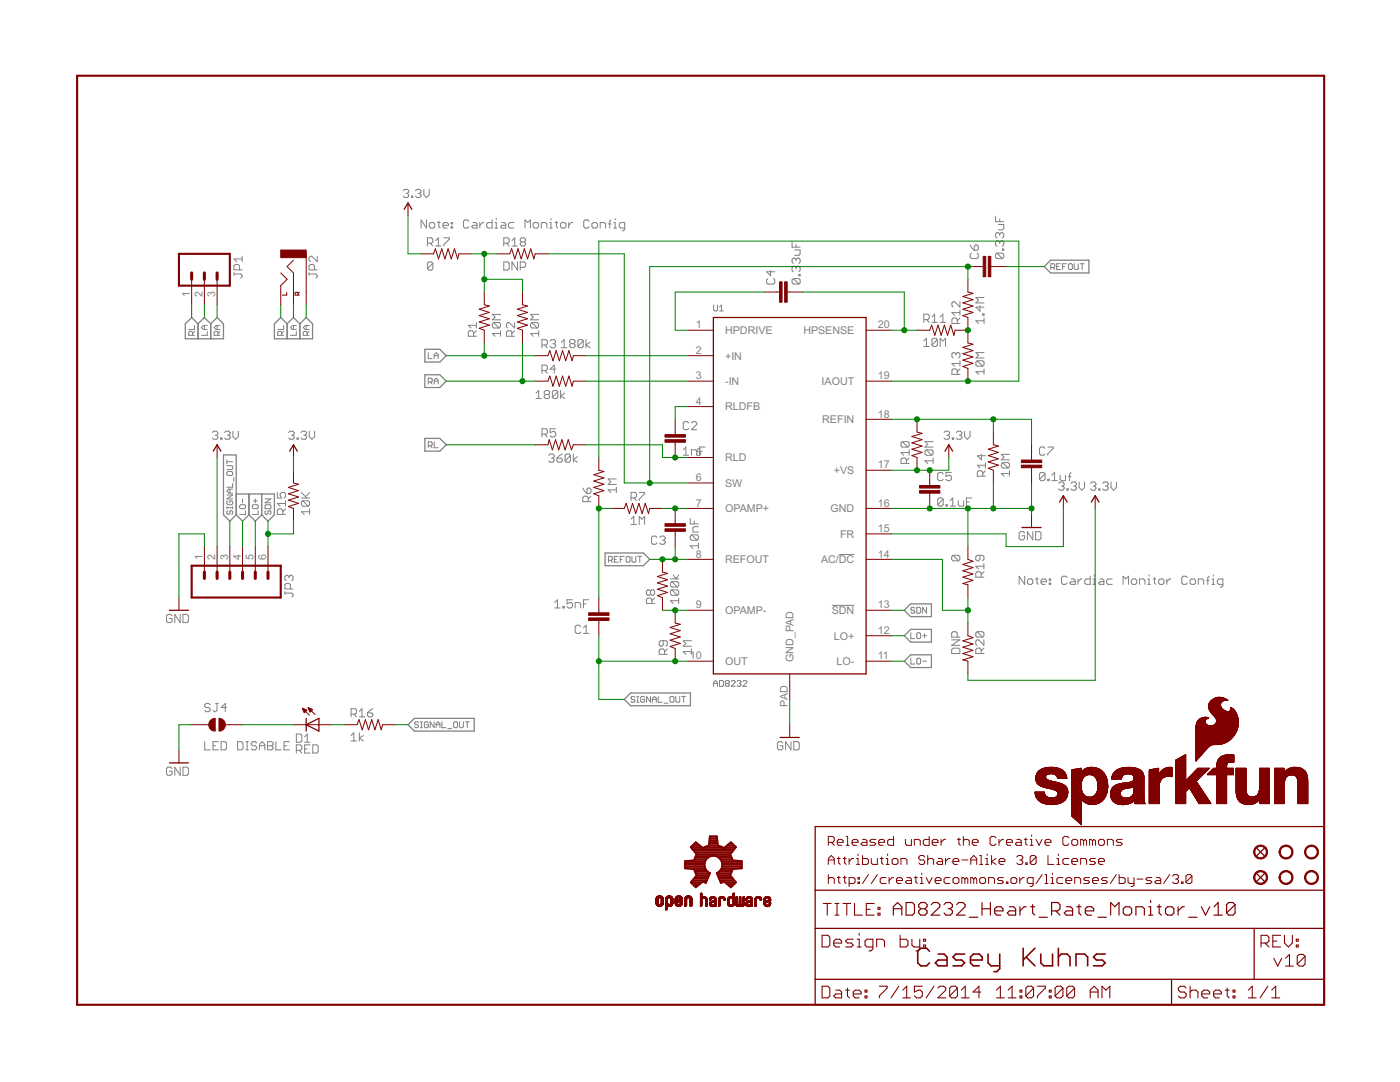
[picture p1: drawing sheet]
<svg xmlns="http://www.w3.org/2000/svg" width="279mm" height="216mm" viewBox="0 0 279 216" stroke-linecap="round" stroke-linejoin="round" font-family="sans-serif">
<defs><g id="words">
<g font-size="2.4" fill="#808080">
<text x="37.9" y="59.3" transform="rotate(-90 37.9 59.3)">1</text>
<text x="40.4" y="59.3" transform="rotate(-90 40.4 59.3)">2</text>
<text x="43" y="59.3" transform="rotate(-90 43 59.3)">3</text>
<text x="138.8" y="65.5">1</text>
<text x="175.2" y="65.5">20</text>
<text x="138.8" y="70.6">2</text>
<text x="144.7" y="71.7">+IN</text>
<text x="144.7" y="66.7">HPDRIVE</text>
<text x="160.3" y="66.7">HPSENSE</text>
<text x="138.8" y="75.7">3</text>
<text x="144.7" y="76.8">-IN</text>
<text x="164" y="76.8">IAOUT</text>
<text x="175.2" y="75.7">19</text>
<text x="138.8" y="80.8">4</text>
<text x="144.7" y="81.9">RLDFB</text>
<text x="175.2" y="83.3">18</text>
<text x="164.1" y="84.4">REFIN</text>
<text x="138.8" y="90.9">5</text>
<text x="144.7" y="92.1">RLD</text>
<text x="166.4" y="94.6">+VS</text>
<text x="175.2" y="93.5">17</text>
<text x="138.8" y="101.1">7</text>
<text x="138.8" y="96">6</text>
<text x="144.7" y="97.1">SW</text>
<text x="175.2" y="101.1">16</text>
<text x="144.7" y="102.2">OPAMP+</text>
<text x="165.7" y="102.2">GND</text>
<text x="167.7" y="107.3">FR</text>
<text x="175.2" y="106.2">15</text>
<text x="40.4" y="111.8" transform="rotate(-90 40.4 111.8)">1</text>
<text x="43" y="111.8" transform="rotate(-90 43 111.8)">2</text>
<text x="45.5" y="111.8" transform="rotate(-90 45.5 111.8)">3</text>
<text x="48" y="111.8" transform="rotate(-90 48 111.8)">4</text>
<text x="50.6" y="111.8" transform="rotate(-90 50.6 111.8)">5</text>
<text x="53.1" y="111.8" transform="rotate(-90 53.1 111.8)">6</text>
<text x="138.8" y="111.3">8</text>
<text x="144.7" y="112.4">REFOUT</text>
<text x="163.9" y="112.4">AC/DC</text>
<text x="175.2" y="111.3">14</text>
<text x="138.8" y="121.4">9</text>
<text x="144.7" y="122.5">OPAMP-</text>
<text x="166" y="122.5">SDN</text>
<text x="175.2" y="121.4">13</text>
<text x="137.7" y="131.6">10</text>
<text x="166.4" y="127.6">LO+</text>
<text x="175.2" y="126.5">12</text>
<text x="175.2" y="131.6">11</text>
<text x="144.7" y="132.7">OUT</text>
<text x="158.4" y="132.1" transform="rotate(-90 158.4 132.1)">GND_PAD</text>
<text x="166.9" y="132.7">LO-</text>
<text x="157.3" y="141" transform="rotate(-90 157.3 141)">PAD</text>
</g>
</g></defs>
<g fill="none" stroke="#808080" stroke-width=".2">
<path d="M80.5 38.1l.3-.3h.5l.3 .3v.2l-.3 .3M81 38.6h.3M81.3 38.6l.3 .3v.2l-.3 .3h-.5l-.3-.3M82.1 39.1h.3v.3h-.3zM82.9 38.1l.3-.3h.6l.2 .3v.2l-.2 .3M83.5 38.6h.3M83.8 38.6l.2 .3v.2l-.2 .3h-.6l-.3-.3M84.6 37.8v1.1l.5 .5 .6-.5v-1.1M46.7 54.7h1.3l.3 .2v.3l-.3 .3M46.7 54.4v.5M47.8 53.8v-.8l-.3-.2h-.5l-.3 .2v.8h1.6M48.3 51.1v1.1"/>
<path d="M48.3 51.7h-1.6l.5 .5M61.7 54.7h1.3l.3 .2v.3l-.3 .3M61.7 54.4v.5M62.8 53.8v-.8l-.3-.2h-.5l-.3 .2v.8h1.6M63.3 51.1v1.1l-1.1-1.1h-.2l-.3 .3v.5l.3 .3M85.1 43.9v1.6l-1.1-1.6v1.6M85.3 48.5h.8l.3-.2v-.6l-.3-.2h-.8v1.6M85.7 44.7l.2-.3h.6l.3 .3v.5l-.3 .3h-.6l-.2-.3zM85.9 48.5l.5 .6M86.4 52.5v1.1l-.3 .3h-.5l-.3-.3M86.4 52.5l-.3-.2h-.5l-.3 .2v1.1M86.4 52.5l-1.1 1.1"/>
<path d="M86.9 48l.6-.5v1.6M86.9 49.1h1.1M87.3 44.4h.5M87.6 44.2v1l.2 .3M88.4 45h1.1v-.3l-.3-.3h-.5l-.3 .3v.5l.3 .3h.5M88.6 47.5h1.1v.2l-1.1 1.1v.3M90 45.2h.3v.3h-.3zM90 44.4h.3v.3h-.3zM93.6 44.2l-.3-.3h-.5l-.3 .3v1l.3 .3h.5l.3-.3M94.4 44.4h.5l.3 .3v.8h-.8l-.3-.3 .3-.2h.8M95.8 44.4v1.1M96.6 44.4h-.3l-.5 .6"/>
<path d="M98.2 43.9v1.6h-.8l-.3-.3v-.5l.3-.3h.8M98.8 45.5h.5M98.8 44.4h.2v1.1M99 43.6v.3M100.1 44.4h.6l.2 .3v.8h-.8l-.2-.3 .2-.2h.8M100.5 52.3h.8l.3 .2v1.1l-.3 .3h-.8zM100.5 48.5h.8l.3-.2v-.6l-.3-.2h-.8v1.6M101.1 48.5l.5 .6M102.2 49.1h1.1M102.2 48l.5-.5v1.6M102.6 44.4h-.8l-.3 .3v.5l.3 .3h.8M103.3 52.3v1.6l-1.1-1.6v1.6"/>
<path d="M103.8 53.3h.8l.3-.2v-.6l-.3-.2h-.8v1.6M104.1 48.3l-.3-.3v-.3l.3-.2h.5l.3 .2v.3l-.3 .3M104.1 48.3l-.3 .2v.3l.3 .3h.5l.3-.3v-.3l-.3-.2M104.1 48.3h.5M104.8 45.5v-1.6l.5 .5 .6-.5v1.6M106.4 44.7l.3-.3h.5l.3 .3v.5l-.3 .3h-.5l-.3-.3zM108 45.5v-1.1h.9l.2 .3v.8M109.7 45.5h.5M109.7 44.4h.3v1.1M110 43.6v.3M110.8 44.4h.5M111 44.2v1l.3 .3"/>
<path d="M111.9 44.7l.2-.3h.6l.2 .3v.5l-.2 .3h-.6l-.2-.3zM113.5 44.4v1.1M114.3 44.4h-.3l-.5 .6M117.6 44.2l-.3-.3h-.5l-.3 .3v1l.3 .3h.5l.3-.3M118.4 44.4h.6l.2 .3v.5l-.2 .3h-.6l-.3-.3v-.5zM119.8 45.5v-1.1h.8l.3 .3v.8M121.4 44.7h.6M122 43.9l-.3 .3v1.3M122.5 45.5h.5M122.5 44.4h.3v1.1M122.8 43.6v.3M124.7 45.5h-.8l-.3-.3v-.5l.3-.3h.8v1.4l-.3 .2h-.3"/>
<path d="M153.2 55.6l-.2 .3v.5l.2 .3h1.1l.3-.3v-.5l-.3-.3M153.8 54v1l-.8-.8h1.6M158.1 48.2v1.1h1.6M158.3 55.6l1.1 1.1M158.3 55.6l-.2 .3v.5l.2 .3h1.1M158.3 55.6h1.1l.3 .3v.5l-.3 .3M158.6 49.9h1.1v.8l-.3 .2h-.8M158.9 51.8l-.3-.3h-.3l-.2 .3v.5l.2 .3M158.9 53.4l-.3-.3h-.3l-.2 .3v.6l.2 .2M158.9 51.8l.3-.3h.2l.3 .3v.5l-.3 .3M158.9 53.4l.3-.3h.2l.3 .3v.6l-.3 .2M158.9 48.8v.5"/>
<path d="M158.9 51.8v.2M158.9 53.4v.3M159.4 54.8h.3v.2h-.3zM193.6 48.9l.3 .5 .5 .6M193.9 50.5l-.3 .3v.5l.3 .3h1.1l.2-.3v-.5l-.2-.3M194.4 49.1l.3-.2h.3l.2 .2v.6l-.2 .3h-.6zM196.4 59.4h-1.6l.5 .5-.5 .6h1.6M198.7 43.1v1.1h1.6M199 50.5l-.3 .3v.5l.3 .3h1M199 50.5h1l.3 .3v.5l-.3 .3M199 50.5l1 1.1M199.2 44.8h1.1v.8l-.3 .3h-.8"/>
<path d="M199.5 46.7l-.3-.3h-.2l-.3 .3v.5l.3 .3M199.5 48.3l-.3-.3h-.2l-.3 .3v.6l.3 .2M199.5 46.7l.3-.3h.2l.3 .3v.5l-.3 .3M199.5 48.3l.3-.3h.2l.3 .3v.6l-.3 .2M199.5 43.7v.5M199.5 46.7v.3M199.5 48.3v.3M200 49.7h.3v.3h-.3zM209.7 53.4h.6l.2-.2v-.4l-.2-.2h-.6v1.2M210.1 53.4l.4 .4M210.9 53.2h.4M211.7 52.6h-.8v1.2h.8"/>
<path d="M212.1 53.2h.3M212.8 52.6h-.7v1.2M213.4 52.6h.4l.2 .2v.8l-.2 .2h-.4l-.2-.2v-.8zM214.4 52.6v1l.2 .2h.4l.2-.2v-1M215.6 52.6h.7M216 52.6v1.2M38.4 66.9v-.6l-.2-.2h-.4l-.1 .2v.6h1.1M38.8 65v.7h-1.1M38.8 66.1l-.4 .4M40.8 65v.7M41.4 66.1v.8h-1.2M41.4 65h-.8l-.4 .4 .4 .3h.8"/>
<path d="M43.3 65v.7M43.5 66.9v-.6l-.2-.2h-.4l-.2 .2v.6h1.2M43.9 65h-.8l-.4 .4 .4 .3h.8M43.9 66.1l-.4 .4M56.2 66.9v-.6l-.2-.2h-.4l-.2 .2v.6h1.2M56.6 65v.7h-1.2M56.6 66.1l-.4 .4M58.6 65v.7M59.1 66.1v.8h-1.1M59.1 65h-.7l-.4 .4 .4 .3h.7M61.1 65v.7M61.3 66.9v-.6l-.2-.2h-.4l-.2 .2v.6h1.2"/>
<path d="M61.7 65h-.8l-.4 .4 .4 .3h.8M61.7 66.1l-.4 .4M85.5 70.4v1.2h.8M85.5 76.2h.6l.2-.1v-.4l-.2-.2h-.6v1.1M85.9 76.2l.4 .4M86.7 71.6v-.8l.3-.4 .4 .4v.8M86.7 76.6v-.7l.3-.4 .4 .4v.7M86.7 71h.7M86.7 76.1h.7M94.5 67.1v-.8l-.2-.3h-.6l-.2 .3v.8h1.6M95.1 66l-.6 .5M95.1 64.9h-1.6l.5 .5"/>
<path d="M95.1 64.4v1M98.5 64.4l-.2 .2v.6l.2 .2h1.1M98.5 64.4h1.1l.3 .2v.6l-.3 .2M98.5 64.4l1.1 1M99.9 66.5h-1.6l.5 .6M99.9 62.7h-1.6l.5 .6-.5 .5h1.6M99.9 66v1.1M102.2 67.1v-.8l-.3-.3h-.6l-.2 .3v.8h1.6M102.7 64.4v1l-1.1-1h-.3l-.2 .2v.6l.2 .2M102.7 66l-.5 .5M106.2 64.4l-.3 .2v.6l.3 .2h1M106.2 64.4h1l.3 .2v.6l-.3 .2"/>
<path d="M106.2 64.4l1 1M107 78.4l.5-.5v1.6M107 79.5h1.1M107.5 66v1.1M107.5 66.5h-1.6l.5 .6M107.5 62.7h-1.6l.5 .6-.5 .5h1.6M108.2 68.9h.8l.2-.3v-.5l-.2-.3h-.8v1.6M108.2 73.9h.8l.2-.2v-.6l-.2-.2h-.8v1.6M108.7 68.9l.5 .5M108.7 73.9l.5 .6M108.9 78.7l-.3 .3v.3l.3 .2h.5l.3-.2v-.3l-.3-.3M108.9 78.7l-.3-.3v-.2l.3-.3h.5l.3 .3v.2l-.3 .3"/>
<path d="M108.9 78.7h.5M109.8 68.1l.3-.3h.5l.3 .3v.2l-.3 .3M110.3 68.6h.3M110.6 68.6l.3 .3v.2l-.3 .3h-.5l-.3-.3M110.9 73.7h-1.1l.8-.8v1.6M111.3 78.2v1.1l-.2 .2h-.6l-.3-.2M111.3 78.2l-.2-.3h-.6l-.3 .3v1.1M111.3 78.2l-1.1 1.1M111.9 77.9v1.6M112 68.3l.6-.5v1.6M112 69.4h1.1M112.7 78.4l-.8 .6 .8 .5"/>
<path d="M114 68.6l-.3 .2v.3l.3 .3h.5l.3-.3v-.3l-.3-.2M114 68.6l-.3-.3v-.3l.3-.2h.5l.3 .2v.3l-.3 .3M114 68.6h.5M116.4 68v1.1l-.3 .3h-.5l-.3-.3M116.4 68l-.3-.2h-.5l-.3 .2v1.1M116.4 68l-1.1 1.1M116.9 67.8v1.6M117.8 68.3l-.9 .5 .9 .6M142.4 60.9v.9l.2 .2h.4l.2-.2v-.9M143.6 62h.8M143.6 61.3l.4-.4v1.1M184.4 68l.5-.5v1.6"/>
<path d="M184.4 69.1h1M184.4 63.8h.8l.2-.3v-.5l-.2-.3h-.8v1.6M184.9 63.8l.5 .5M186 63.2l.5-.5v1.6M186 64.3h1.1M187.1 67.8v1.1l-.3 .2h-.5l-.3-.2M187.1 67.8l-.3-.3h-.5l-.3 .3v1.1M187.1 67.8l-1.1 1.1M187.6 69.1v-1.6l.6 .5 .5-.5v1.6M187.6 64.3h1.1M187.6 63.2l.6-.5v1.6M190.8 70.6l-.3-.2h-.3l-.2 .2v.6l.2 .2"/>
<path d="M190.8 70.6l.3-.2h.2l.3 .2v.6l-.3 .2M190.8 70.6v.3M191.1 74.7v-.8l-.3-.3h-.6l-.2 .3v.8h1.6M191.1 64.6v-.9l-.3-.2h-.6l-.2 .2v.9h1.6M191.6 60.2v1.1l-1.1-1.1h-.3l-.2 .3v.5l.2 .3M191.6 63.5l-.5 .5M191.6 62.4h-1.6l.5 .5M191.6 61.8v1.1M191.6 72v1.1M191.6 73.6l-.5 .6M191.6 72.5h-1.6l.5 .6M195 72h1.1l.3 .3v.5l-.3 .3"/>
<path d="M195 72l-.2 .3v.5l.2 .3h1.1M195 72l1.1 1.1M195.6 61v1.1l-.8-.8h1.6M196.1 62.6h.3v.3h-.3zM196.4 64h-1.6l.5 .6M196.4 63.5v1.1M196.4 73.6v1.1M196.4 74.2h-1.6l.5 .5M196.4 70.4h-1.6l.5 .5-.5 .5h1.6M42.4 86.3l.3-.3h.5l.3 .3v.3l-.3 .2M42.9 86.8h.3M43.2 86.8l.3 .3v.3l-.3 .3h-.5l-.3-.3"/>
<path d="M44 87.4h.3v.3h-.3zM44.8 86.3l.3-.3h.6l.2 .3v.3l-.2 .2M45.3 91.8v.7M45.3 92.9h.9l.2 .2v.4l-.2 .2h-.9M45.3 98.8h1.1l-1.1 .7h1.1M45.3 92.1h1.1M45.4 86.8h.3M45.5 99.9l-.2 .2v.4l.2 .2h.7l.2-.2v-.4l-.2-.2h-.3v.4M45.5 94.1h.7l.2 .2v.4l-.2 .2h-.7l-.2-.2v-.4zM45.7 86.8l.2 .3v.3l-.2 .3h-.6l-.3-.3M45.9 97.6v.8M46.4 96.4v.8h-1.1"/>
<path d="M46.4 97.6h-.7l-.4 .4 .4 .4h.7M46.5 86v1.1l.5 .6 .6-.6v-1.1M46.7 95.3v.7M48.4 99.5v.8M50.5 99.9h.8M50.9 99.5v.8M52.9 99.5h1.2l-1.2 .8h1.2M55.4 98.3v1.1h.8l-.3-.6v-.2l.3-.3h.5l.3 .3v.5l-.3 .3M57 99.9v1.1M57.6 86.3l.3-.3h.5l.3 .3v.3l-.3 .2M58.2 86.8h.2M58.4 86.8l.3 .3v.3l-.3 .3h-.5l-.3-.3"/>
<path d="M59.3 87.4h.2v.3h-.2zM60.1 86.3l.2-.3h.6l.3 .3v.3l-.3 .2M60.2 99.4h1.6M60.2 98.3l1 1.1M60.4 99.9l-.2 .3v.5l.2 .3h1.1M60.4 99.9h1.1l.3 .3v.5l-.3 .3M60.4 99.9l1.1 1.1M60.6 86.8h.3M60.9 86.8l.3 .3v.3l-.3 .3h-.6l-.2-.3M61.7 86v1.1l.6 .6 .5-.6v-1.1M61.8 98.3l-.8 .8M85.5 88.9h.6l.2-.1v-.4l-.2-.2h-.6v1.1"/>
<path d="M85.9 88.9l.4 .4M86.7 88.2v1.1h.7M108.2 86.6h.8l.2-.2v-.6l-.2-.2h-.8v1.6M108.7 86.6l.5 .6M109.5 90.9l.3-.3h.5l.3 .3v.2l-.3 .3M110 91.4h.3M110.3 91.4l.3 .3v.3l-.3 .2h-.5l-.3-.2M110.9 85.6h-1.1v.8l.5-.3h.3l.3 .3v.5l-.3 .3h-.5l-.3-.3M111.1 91.4h.9l.2 .3v.3l-.2 .2h-.6l-.3-.2zM112.2 90.6l-.5 .3-.6 .5M113.9 90.9l-.3-.3h-.5l-.3 .3v1.1M113.9 90.9v1.1l-.3 .2h-.5l-.3-.2"/>
<path d="M113.9 90.9l-1.1 1.1M114.4 90.6v1.6M115.2 91.1l-.8 .6 .8 .5M116.3 97.4l.3 .5 .5 .6M117.4 97.4h.3l.2 .3v.5l-.2 .3h-.6v-.8zM117.9 99l-.5 .6M123 97.7h-1.6l.5 .6M123 97.2v1.1M123 95.6h-1.6l.5 .5-.5 .6h1.6M125.9 99.3h.8l.3-.2v-.6l-.3-.2h-.8v1.6M126.5 99.3l.5 .6M127.6 98.3h1.1v.2l-1.1 1.1v.3"/>
<path d="M136.4 89.7l.5-.5v1.6M136.4 90.8h1M137.4 84.4l-.2-.3h-.6l-.2 .3v1.1l.2 .2h.6l.2-.2M138 90.8v-1.1h.8l.3 .3v.8M138 84.4l.3-.3h.5l.3 .3v.3l-1.1 1h1.1M139.6 90h.6M140.7 89.2h-1.1v1.6M180.1 88.1l-.3 .3v.5l.3 .3h1.1M180.1 88.1h1.1l.2 .3v.5l-.2 .3M180.1 88.1l1.1 1.1M180.9 92.5v-.8l-.3-.3h-.5l-.3 .3v.8h1.6M181.4 91.4l-.5 .5"/>
<path d="M181.4 90.3h-1.6l.5 .5M181.4 89.8v1M184.9 89.8h1l.3 .2v.6l-.3 .2M184.9 89.8l-.3 .2v.6l.3 .2h1M184.9 89.8l1 1M186.2 91.9h-1.6l.5 .6M186.2 91.4v1.1M186.2 88.1h-1.6l.5 .6-.5 .5h1.6M188.2 94.6l-.2-.3h-.6l-.3 .3v1l.3 .3h.6l.2-.3M188.2 99.6l-.2-.2h-.6l-.3 .2v1.1M188.2 99.6v1.1l-.2 .3h-.6l-.3-.3M188.2 99.6l-1.1 1.1"/>
<path d="M188.4 86.3l.3-.3h.5l.3 .3v.3l-.3 .2M189 86.8h.2M189.2 86.8l.3 .3v.3l-.3 .3h-.5l-.3-.3M189.6 99.9l.5-.5v1.6M189.9 94.3h-1.1v.8l.5-.3h.3l.3 .3v.5l-.3 .3h-.5l-.3-.3M190.1 87.4h.2v.3h-.2zM190.9 86.3l.2-.3h.6l.3 .3v.3l-.3 .2M191.2 99.9v.8l.3 .3h.8v-1.1M191.4 86.8h.3M191.7 86.8l.3 .3v.3l-.3 .3h-.6l-.2-.3M192.5 86v1.1l.5 .6 .6-.6v-1.1M194 99.4h-1.1v1.6"/>
<path d="M195.9 90.7v1.1l-.8-.9h1.6M196.1 95v-.8l-.2-.3h-.6l-.2 .3v.8h1.6M196.7 93.9l-.6 .6M196.7 92.8h-1.6l.5 .6M196.7 92.3v1.1M200.1 92.3h1.1l.3 .3v.5l-.3 .3M200.1 92.3l-.3 .3v.5l.3 .3h1.1M200.1 92.3l1.1 1.1M201.5 94.5h-1.7l.6 .5M201.5 93.9v1.1M201.5 90.7h-1.7l.6 .5-.6 .6h1.7M208.6 94.6l-.3-.3h-.6l-.2 .3v1"/>
<path d="M208.6 89.5l-.3-.3h-.6l-.2 .3v1.1l.2 .2h.6l.3-.2M208.6 94.6v1l-.3 .3h-.6l-.2-.3M208.6 94.6l-1.1 1M209.1 95.6h.3v.3h-.3zM209.1 89.2h1.1v.3l-1.1 1.1v.2M209.9 95.9h1.1M209.9 94.8l.6-.5v1.6M211.3 96.5l.2-.3h.6l.3 .3v.2l-.3 .3M211.6 94.8v.8l.2 .3h.8v-1.1M211.8 97h.3M212.1 97l.3 .3v.2l-.3 .3h-.6l-.2-.3M212.9 97.5h.3v.3h-.3z"/>
<path d="M213.2 95.1h.5M213.7 96.5l.3-.3h.5l.3 .3v.2l-.3 .3M213.7 94.3l-.2 .3v1.3M214.3 97h.2M214.5 97l.3 .3v.2l-.3 .3h-.5l-.3-.3M215.4 96.2v1.1l.5 .5 .6-.5v-1.1M217.6 96.5l.3-.3h.5l.3 .3v.2l-.3 .3M218.2 97h.2M218.4 97l.3 .3v.2l-.3 .3h-.5l-.3-.3M219.3 97.5h.2v.3h-.2zM220.1 96.5l.2-.3h.6l.3 .3v.2l-.3 .3M220.6 97h.3"/>
<path d="M220.9 97l.3 .3v.2l-.3 .3h-.6l-.2-.3M221.7 96.2v1.1l.5 .5 .6-.5v-1.1M45.3 101.1v.4M45.3 101.3h1.1M45.5 101.9l-.2 .2v.4l.2 .2 .4-.2v-.4l.2-.2 .3 .2v.4l-.2 .2M46.4 101.1v.4M48 100.7h.8l.2 .2v.4l-.2 .2h-.8l-.2-.2v-.4zM49 101.9v.8h-1.2M50.5 100.7h.8l.2 .2v.4l-.2 .2h-.8l-.1-.2v-.4zM51.5 101.9v.8h-1.1M53.1 100.7h.8l.2 .2v.6h-1.2v-.6zM53.1 101.9l-.2 .2v.4l.2 .2 .4-.2v-.4l.2-.2 .4 .2v.4l-.2 .2"/>
<path d="M56.5 102.6v-.8l-.3-.2h-.6l-.2 .2v.8h1.6M56.9 118.3h1.3l.3 .3v.3l-.3 .2M56.9 118.1v.5M57 101.6l-.5 .5M57 100.5h-1.6l.5 .5M57.7 115.1l.3-.3h.2l.3 .3v.5l-.3 .3M57.7 115.1l-.3-.3h-.3l-.2 .3v.5l.2 .3M57.7 115.1v.2M58 117.5v-.8l-.3-.3h-.6l-.2 .3v.8h1.6M61.8 102.1h-1.6l.5 .5M61.8 101.6v1M114.2 119.7h-1v.8l.5-.3h.3l.2 .3v.5l-.2 .3h-.6l-.2-.3"/>
<path d="M117.4 100.1v-.8l-.3-.3h-.5l-.3 .3v.8h1.6M117.5 119.7h-1.1v1.6M121.4 111.8h.6l.2-.2v-.4l-.2-.2h-.6v1.2M121.8 111.8l.4 .4M122.6 111.6h.4M123.4 111h-.8v1.2h.8M123.8 111.6h.4M124.6 111h-.8v1.2M125.1 111h.4l.2 .2v.8l-.2 .2h-.4l-.2-.2v-.8zM125.9 103.6l.6-.6v1.7M125.9 104.7h1.1M126.1 111v1l.2 .2h.4l.2-.2v-1"/>
<path d="M127.3 111h.8M127.6 104.7v-1.7l.5 .6 .6-.6v1.7M127.7 111v1.2M129.8 118l-.2-.3h-.3l-.3 .3v.5l.3 .3h.3l.2-.3M129.8 118l.3-.3h.3l.2 .3v.5l-.2 .3h-.3l-.3-.3M129.8 118v.5M130.6 119.3l-.5 .6M131.1 107.3l-.2-.3h-.6l-.3 .3v1l.3 .3h.6l.2-.3M131.7 107.3l.2-.3h.6l.3 .3v.2l-.3 .3M132.2 107.8h.3M132.5 107.8l.3 .3v.2l-.3 .3h-.6l-.2-.3M133.8 115.5h1.6"/>
<path d="M134.1 116.1l-.3 .2v.6l.3 .2h1.1M134.1 116.1h1.1l.2 .2v.6l-.2 .2M134.1 117.7h1.1l.2 .3v.5l-.2 .3M134.1 117.7l-.3 .3v.5l.3 .3h1.1M134.1 117.7l1.1 1.1M134.1 116.1l1.1 1M134.3 114.7l.6 .8 .5-.8M135.4 119.9h-1.6l.5 .5M135.4 119.3v1.1M137.8 103.4v1.1h1.6M138 106.7l-.2 .3v.5l.2 .3h1.1M138 106.7h1.1l.3 .3v.5l-.3 .3"/>
<path d="M138 106.7l1.1 1.1M138.6 104v.5M139.4 108.9h-1.6l.5 .6M139.4 108.4v1.1M139.4 105.1h-.8l-.3 .2v.9h1.1M167.4 110.6h3.1M188.8 100.7h.3v.3h-.3zM189.6 101h1.1M190.2 110.8l-.3 .3v.5l.3 .3h1.1M190.2 110.8h1.1l.3 .3v.5l-.3 .3M190.2 110.8l1.1 1.1M192.9 100.2h.5"/>
<path d="M195.6 110.8v.8l-.3 .3h-.3l-.3-.3v-.5l.3-.3h1.1l.3 .3v.5l-.3 .3M195.8 115.2v-.8l-.2-.3h-.6l-.3 .3v.8h1.7M196.4 112.5v1M196.4 114.1l-.6 .5M196.4 113h-1.7l.6 .5M204.5 106.4l-.3-.3h-.5l-.3 .3v1l.3 .3h.5l.3-.3v-.5h-.6M204.5 115v1.6l-1.1-1.6v1.6M205 115.8l.3-.3h.5l.3 .3v.5l-.3 .3h-.5l-.3-.3zM206.1 106.1v1.6l-1.1-1.6v1.6M206.7 115.5h.5M206.7 106.1h.8l.3 .3v1l-.3 .3h-.8zM206.9 115.3v1l.3 .3"/>
<path d="M207.8 116.1h1.1v-.3l-.3-.3h-.6l-.2 .3v.5l.2 .3h.6M209.4 116.3h.3v.3h-.3zM209.4 115.5h.3v.3h-.3zM212.9 115.3l-.2-.3h-.6l-.2 .3v1l.2 .3h.6l.2-.3M213.8 115.5h.5l.3 .3v.8h-.8l-.3-.3 .3-.2h.8M215.1 115.5v1.1M215.9 115.5h-.2l-.6 .6M217.6 115v1.6h-.8l-.3-.3v-.5l.3-.3h.8M218.1 116.6h.6M218.1 115.5h.3v1.1M218.4 114.7v.3M219.5 115.5h.5l.3 .3v.8h-.8l-.3-.3 .3-.2h.8"/>
<path d="M222 115.5h-.9l-.2 .3v.5l.2 .3h.9M224.1 116.6v-1.6l.6 .5 .5-.5v1.6M225.8 115.8l.2-.3h.6l.3 .3v.5l-.3 .3h-.6l-.2-.3zM227.4 116.6v-1.1h.8l.3 .3v.8M229 116.6h.6M229 115.5h.3v1.1M229.3 114.7v.3M230.1 115.5h.6M230.4 115.3v1l.3 .3M231.2 115.8l.3-.3h.6l.2 .3v.5l-.2 .3h-.6l-.3-.3zM232.9 115.5v1.1M233.7 115.5h-.3l-.5 .6"/>
<path d="M236.9 115.3l-.2-.3h-.6l-.2 .3v1l.2 .3h.6l.2-.3M237.8 115.5h.5l.3 .3v.5l-.3 .3h-.5l-.3-.3v-.5zM239.1 116.6v-1.1h.8l.3 .3v.8M240.8 115.8h.5M241.3 115l-.3 .3v1.3M241.9 116.6h.5M241.9 115.5h.2v1.1M242.1 114.7v.3M244.1 116.6h-.9l-.2-.3v-.5l.2-.3h.9v1.4l-.3 .3h-.3M34.3 122.9l-.2-.3h-.6l-.3 .3v1.1l.3 .2h.6l.2-.2v-.6h-.5M36 122.6v1.6l-1.1-1.6v1.6M36.5 122.6h.8l.3 .3v1.1l-.3 .2h-.8z"/>
<path d="M110.7 120.2l.6-.5v1.6M110.7 121.3h1.1M112.3 121h.3v.3h-.3zM114.8 121.3v-1.1h.8l.3 .3v.8M115.9 125l-.3-.2h-.5l-.3 .2v1.1l.3 .3h.5l.3-.3M116.4 125.3l.6-.5v1.6M116.4 120.5h.6M116.4 126.4h1.1M126.7 139.1l-.2-.1h-.4l-.2 .3 .2 .3h.4l.2 .3-.2 .2h-.4l-.2-.2M127.1 139h.4M127.3 139v1.1M128.7 139.1l-.3-.1h-.3l-.2 .1v.8l.2 .2h.3l.3-.2v-.3h-.5"/>
<path d="M129.8 139v1.1l-.8-1.1v1.1M130.1 120.4v-.8l-.3-.3h-.5l-.3 .3v.8h1.6M130.2 139.6h.8M131.4 139v1.1h.7M132.4 127.8v.9l-.3 .2h-.3l-.2-.2v-.6l.2-.3h1.1l.3 .3v.6l-.3 .2M132.6 130.6v-.8l-.2-.3h-.6l-.2 .3v.8h1.6M133.2 129.5l-.6 .5M133.7 139.1l.2-.1h.4l.2 .1v.8l-.2 .2h-.4l-.2-.2zM134.9 139v.9l.2 .2h.4l.2-.2v-.9M136 139h.8M136.4 139v1.1M138 130h-1.6l.5 .6"/>
<path d="M138 129.5v1.1M138 127.8h-1.6l.5 .6-.5 .5h1.6M142.4 136.9v-.7l.4-.4 .4 .4v.7M142.4 136.4h.8M143.6 135.8h.6l.2 .2v.8l-.2 .1h-.6zM144.9 136.4h.5M144.9 136.4l-.1 .2 .1 .3h.5l.1-.1-.1-.4M144.9 136.4l-.1-.2 .1-.4h.5l.1 .2-.1 .4M145.9 136l.2-.2h.4l.2 .2v.2l-.8 .7h.8M147.1 136l.2-.2h.4l.2 .2-.2 .4M147.5 136.4h.2M147.7 136.4l.2 .2-.2 .3h-.4l-.2-.1"/>
<path d="M148.3 136l.2-.2h.3l.3 .2v.2l-.8 .7h.8M166 120.8h4.5M181.8 126.3v1.1h.8M181.8 131.3v1.2h.8M182.6 121.4l-.2-.2h-.4l-.2 .2 .2 .4h.4l.2 .2-.2 .3h-.4l-.2-.1M183 126.4l.2-.1h.3l.2 .1v.8l-.2 .2h-.3l-.2-.2zM183 121.2h.5l.2 .2v.8l-.2 .1h-.5zM183.2 131.3h.3l.2 .2v.8l-.2 .2h-.3l-.2-.2v-.8zM184.1 126.9h.8M184.1 131.9h.8M184.5 126.4v.8M184.9 121.2v1.1l-.8-1.1v1.1"/>
<path d="M189.9 127.7h1.7l-1.7 1.1h1.7M190.2 129.3h1.1l.3 .3v.8h-1.7v-.8zM191 127.1v-.8l-.2-.3h-.6l-.3 .3v.8h1.7M195 126h1.1l.3 .3v.6l-.3 .2M195 126l-.3 .3v.6l.3 .2h1.1M195 126l1.1 1.1M195.8 130.4v-.8l-.2-.3h-.6l-.3 .3v.8h1.7M196.4 127.7v1.1l-1.1-1.1h-.3l-.3 .3v.5l.3 .3M196.4 129.3l-.6 .6M34.3 153.4l-.2-.3h-.6l-.3 .3v1l.3 .3h.6l.2-.3v-.5h-.5M36 153.1v1.6l-1.1-1.6v1.6M36.5 153.1h.8l.3 .3v1l-.3 .3h-.8z"/>
<path d="M40.9 148v1.6h1.1M42 140.7l-.3-.3h-.6l-.2 .3v.2l.2 .3h.6l.3 .3v.2l-.3 .3h-.6l-.2-.3M42.5 148.8h.5M43 140.4h.6M43.3 140.4v1.3l-.3 .3h-.2l-.3-.3M43.6 148h-1.1v1.6h1.1M44.1 148h.9l.2 .3v1.1l-.2 .2h-.9zM45.2 141.2h-1.1l.9-.8v1.6M47.4 148h.8l.3 .3v1.1l-.3 .2h-.8zM49 148h.6M49 149.6h.6M49.3 148v1.6"/>
<path d="M51.2 148.3l-.3-.3h-.5l-.3 .3v.2l.3 .3h.5l.3 .3v.3l-.3 .2h-.5l-.3-.2M51.8 148.8h1.1M51.8 149.6v-1.1l.5-.5 .6 .5v1.1M53.4 148h.8l.3 .3v.2l-.3 .3 .3 .3v.3l-.3 .2h-.8zM53.4 148.8h.8M55.1 148v1.6h1M56.7 148.8h.5M57.8 148h-1.1v1.6h1.1M59.1 146.5h.9l.2 .2v1.1l-.2 .3h-.9zM59.1 149.7h.9l.2-.3v-.5l-.2-.3h-.9v1.7M59.7 149.7l.5 .6M60.8 149.4h.5"/>
<path d="M60.8 148.1h1.1M60.8 147l.5-.5v1.6M61.9 148.6h-1.1v1.7h1.1M62.4 148.6h.8l.3 .3v1.1l-.3 .3h-.8zM70.1 146.8l.5-.6v1.6M70.1 147.8h1M70.1 142.5h.8l.2-.3v-.5l-.2-.3h-.8v1.6M70.6 142.5l.5 .5M71.7 146.2v1.6M71.7 142l.5-.6v1.6M71.7 143h1.1M72.5 146.8l-.8 .5 .8 .5"/>
<path d="M73.3 142.2h.8l.3 .3v.3l-.3 .2h-.5l-.3-.2zM74.4 141.4l-.5 .3-.6 .5M83.5 144.2l-.2-.2h-.4l-.2 .2 .2 .4h.4l.2 .2-.2 .4h-.4l-.2-.2M83.9 144h.4M83.9 145.2h.4M84.1 144v1.2M85.5 144.2l-.2-.2h-.4l-.2 .2v.8l.2 .2h.4l.2-.2v-.4h-.4M86.6 144v1.2l-.7-1.2v1.2M87 144.6h.8M87 145.2v-.8l.4-.4 .4 .4v.8M88.2 144v1.2h.8M89.4 145.4h.7"/>
<path d="M90.7 144h.4l.2 .2v.8l-.2 .2h-.4l-.2-.2v-.8zM91.7 144v1l.2 .2h.4l.2-.2v-1M92.9 144h.8M93.3 144v1.2M127.1 140.1h.4M130.2 140.1v-.8l.4-.3 .4 .3v.8M132.5 140.3h.8M156.2 148.3l-.2-.3h-.6l-.2 .3v1.1l.2 .2h.6l.2-.2v-.6h-.5M157.9 148v1.6l-1.1-1.6v1.6M158.4 148h.8l.3 .3v1.1l-.3 .2h-.8z"/>
</g>
<g fill="none" stroke="#808080" stroke-width=".25">
<path d="M208.4 53.2l1.3-1.3h7.6v2.6h-7.6zM39.5 64.6l-1.3-1.2-1.2 1.2v3h7.6v-3l-1.3-1.2-1.2 1.2M39.5 64.6l1.3-1.2 1.3 1.2M39.5 64.6v3M42.1 64.6v3M57.3 64.6l1.3-1.2 1.2 1.2M57.3 64.6v3M57.3 64.6l-1.3-1.2-1.2 1.2v3h7.6v-3l-1.3-1.2-1.3 1.2M59.8 64.6v3M84.8 69.7h3l1.2 1.3-1.2 1.2h-3zM84.8 74.8h3l1.2 1.3-1.2 1.2h-3zM44.6 90.8h2.5v11.9l-1.2 1.3-1.3-1.3z"/>
<path d="M47.1 98.6h7.7v4.1l-1.3 1.3-1.3-1.3M49.7 98.6v4.1M52.2 98.6v4.1M84.8 87.5h3l1.2 1.3-1.2 1.2h-3zM47.1 102.7l1.3 1.3 1.3-1.3M49.7 102.7l1.2 1.3 1.3-1.3M120.8 110.3h7.6l1.3 1.3-1.3 1.3h-7.6zM124.6 139.6l1.3-1.3h11.9v2.5h-11.9zM180.5 126.9l1.2-1.3h4.2v2.5h-4.2zM180.5 121.8l1.2-1.3h4.2v2.5h-4.2zM180.5 131.9l1.2-1.2h4.2v2.5h-4.2zM81.4 144.6l1.3-1.3h11.9v2.6h-11.9z"/>
</g>
<g fill="none" stroke="#800000" stroke-width=".32">
<path d="M185.5 189.8l-.6-.6h-1.2l-.5 .6v2.3l.5 .6h1.2l.6-.6M187.2 190.4h1.2l.6 .6v1.7h-1.8l-.5-.6 .5-.5h1.8M192.5 190.4h-1.7l-.6 .6 .6 .6h1.1l.6 .5-.6 .6h-1.7M193.7 191.6h2.3v-.6l-.6-.6h-1.1l-.6 .6v1.1l.6 .6h1.1M197.2 190.4v1.7l.6 .6h1.7M199.5 190.4v2.9l-.6 .6h-.5M204.2 189.2v3.5M204.8 191l1.7 1.7M206.5 189.2l-2.3 2.4M207.7 190.4v1.7l.6 .6h1.8v-2.3M211.2 191l.6-.6h1.2l.6 .6v1.7M211.2 189.2v3.5"/>
<path d="M214.7 192.7v-2.3h1.8l.6 .6v1.7M220.6 190.4h-1.8l-.6 .6 .6 .6h1.2l.6 .5-.6 .6h-1.8"/>
</g>
<g fill="none" stroke="#800000" stroke-width=".21">
<path d="M164.1 186.6h1.1l.4 .4v1.6l-.4 .4h-1.1zM164.1 196.8h1.1l.4 .4v1.5l-.4 .4h-1.1zM164.3 180.3h1.6M165.1 180.3v2.3M166.4 188.2h1.6v-.4l-.4-.4h-.8l-.4 .4v.8l.4 .4h.8M166.6 180.3h.8M166.6 182.6h.8M166.8 197.6h.8l.4 .4v1.1h-1.2l-.4-.4 .4-.4h1.2M167 180.3v2.3M168.2 180.3h1.6M168.7 197.6h.8M169 180.3v2.3"/>
<path d="M169.1 197.2v1.5l.4 .4M170.3 198.3h1.6v-.3l-.4-.4h-.8l-.4 .4v.7l.4 .4h.8M170.3 187.4h-1.2l-.4 .4 .4 .4h.8l.4 .4-.4 .4h-1.2M170.5 180.3v2.3h1.6M171.1 189h.8M171.1 187.4h.4v1.6M171.5 186.2v.4M172.6 198.7h.4v.4h-.4zM172.6 197.6h.4v.4h-.4zM172.9 181.4h.8M174.2 189h-1.2l-.4-.4v-.8l.4-.4h1.2v2l-.4 .3h-.4M174.5 180.3h-1.6v2.3h1.6"/>
<path d="M175 189v-1.6h1.1l.4 .4v1.2M175.2 182.2h.4v.4h-.4zM175.2 181.1h.4v.3h-.4zM175.5 196.8h1.5v.4l-1.5 1.5v.4M179.4 196.8l-1.6 2.3M179.6 186.6v2.4h1.2l.4-.4v-.8l-.4-.4h-1.2M180.2 199.1h1.5M180.2 197.6l.8-.8v2.3M182 187.4v1.2l.4 .4h1.2M183.6 187.4v2l-.4 .3h-.4M184.1 196.8h-1.6v1.2l.8-.4h.4l.4 .4v.7l-.4 .4h-.8l-.4-.4M184.3 188.6h.4v.4h-.4z"/>
<path d="M184.3 187.4h.4v.4h-.4zM186.4 196.8l-1.6 2.3M187.2 197.2l.4-.4h.7l.4 .4v.4l-1.5 1.5h1.5M191.1 197.2v1.5l-.4 .4h-.8l-.4-.4M191.1 197.2l-.4-.4h-.8l-.4 .4v1.5M191.1 197.2l-1.6 1.5M191.9 199.1h1.5M191.9 197.6l.7-.8v2.3M195.7 198h-1.5l1.2-1.2v2.3M198.9 199.1h1.5M198.9 197.6l.7-.8v2.3M201.2 199.1h1.6"/>
<path d="M201.2 197.6l.8-.8v2.3M203.6 198.7h.3v.4h-.3zM203.6 197.6h.3v.4h-.3zM206.3 197.2v1.5l-.4 .4h-.8l-.4-.4M206.3 197.2l-.4-.4h-.8l-.4 .4v1.5M206.3 197.2l-1.6 1.5M207.1 196.8h1.5v.4l-1.5 1.5v.4M209.4 198.7h.4v.4h-.4zM209.4 197.6h.4v.4h-.4zM212.1 197.2v1.5l-.4 .4h-.8l-.3-.4M212.1 197.2l-.4-.4h-.8l-.3 .4v1.5M212.1 197.2l-1.5 1.5"/>
<path d="M214.5 197.2v1.5l-.4 .4h-.8l-.4-.4M214.5 197.2l-.4-.4h-.8l-.4 .4v1.5M214.5 197.2l-1.6 1.5M217.6 198h1.5M217.6 199.1v-1.5l.8-.8 .7 .8v1.5M219.9 199.1v-2.3l.8 .8 .8-.8v2.3M236.7 197.2l-.4-.4h-.7l-.4 .4v.4l.4 .4h.7l.4 .3v.4l-.4 .4h-.7l-.4-.4M237.5 198l.4-.4h.8l.4 .4v1.1M237.5 196.8v2.3M239.8 198.3h1.6v-.3l-.4-.4h-.8l-.4 .4v.7l.4 .4h.8M242.2 198.3h1.5v-.3l-.3-.4h-.8l-.4 .4v.7l.4 .4h.8M244.5 197.6h.8"/>
<path d="M244.9 197.2v1.5l.4 .4M246.1 198.7h.4v.4h-.4zM246.1 197.6h.4v.4h-.4zM249.1 199.1h1.6M249.1 197.6l.8-.8v2.3M251.7 188.2h1.2l.3-.4v-.8l-.3-.4h-1.2v2.4M252.5 188.2l.7 .8M253 196.8l-1.5 2.3M253.8 199.1h1.6M253.8 197.6l.8-.8v2.3M254 187.8h.8M254.2 191.2l.8 1.6 .8-1.6"/>
<path d="M255.6 186.6h-1.6v2.4h1.6M256.3 186.6v1.6l.8 .8 .8-.8v-1.6M256.6 191.2l.7-.8v2.4M256.6 192.8h1.5M258.7 188.6h.4v.4h-.4zM258.7 187.4h.4v.4h-.4zM260.5 190.8v1.6l-.4 .4h-.8l-.4-.4M260.5 190.8l-.4-.4h-.8l-.4 .4v1.6M260.5 190.8l-1.6 1.6"/>
</g>
<path d="M15.4 15.1h248.9v185.4h-248.9zM35.7 50.7h10.2v6.3h-10.2zM38.2 112.9h17.8v6.3h-17.8z" fill="none" stroke="#800000" stroke-width=".42"/>
<g fill="none" stroke="#800000" stroke-width=".25">
<path d="M80.7 41.8l.7-1.3 .8 1.3M142.4 63.4h30.4v71.1h-30.4zM42.6 90l.7-1.2 .8 1.2M57.8 90l.8-1.2 .7 1.2M188.6 90l.8-1.2 .7 1.2M204 105.3h3.8M211.5 100.2l.7-1.3 .8 1.3M217.8 100.2l.8-1.3 .7 1.3M33.8 121.8h3.8M33.8 152.2h3.8M61.1 144.6l2.5-1.3v2.6zM61.1 143.3v2.6"/>
<path d="M155.7 147.2h3.8M162.7 164.9h101.6v35.6h-101.6zM162.7 177.6h101.6M250.8 169.2l1.5 1.6M250.8 174.3l1.5 1.6M252.3 169.2l-1.5 1.6M252.3 174.3l-1.5 1.6M162.7 185.3h101.6M162.7 195.4h101.6M233.8 195.4v5.1M250.3 185.3v10.1"/>
</g>
<g fill="none" stroke="#800000" stroke-width=".23">
<path d="M229.6 179.7v.4M178.3 182.6v-1.7l.8-.8 .9 .8v1.7M178.3 181.3h1.7M180.8 180.1h1.3l.4 .4v1.7l-.4 .4h-1.3zM183.8 181.3h.8M183.8 181.3l-.5 .5v.4l.5 .4h.8l.4-.4v-.4l-.4-.5M183.8 181.3l-.5-.4v-.4l.5-.4h.8l.4 .4v.4l-.4 .4M185.9 180.5l.4-.4h.8l.5 .4v.4l-1.7 1.7h1.7M188.4 180.5l.4-.4h.9l.4 .4v.4l-.4 .4M189.2 181.3h.5M189.7 181.3l.4 .5v.4l-.4 .4h-.9l-.4-.4M190.9 180.5l.4-.4h.9l.4 .4v.4l-1.7 1.7h1.7"/>
<path d="M193.4 183h1.7M196 181.3h1.7M196 180.1v2.5M197.7 180.1v2.5M198.5 181.8h1.7v-.5l-.5-.4h-.8l-.4 .4v.9l.4 .4h.8M201.4 180.9h.9l.4 .4v1.3h-1.3l-.4-.4 .4-.4h1.3M203.6 180.9v1.7M204.8 180.9h-.4l-.8 .9M205.7 180.9h.8M206.1 180.5v1.7l.4 .4M207.3 183h1.7M209.9 181.8h1.2l.4-.5v-.8l-.4-.4h-1.2v2.5"/>
<path d="M210.7 181.8l.8 .8M212.8 180.9h.9l.4 .4v1.3h-1.3l-.4-.4 .4-.4h1.3M214.9 180.9h.9M215.3 180.5v1.7l.5 .4M216.6 181.8h1.7v-.5l-.5-.4h-.8l-.4 .4v.9l.4 .4h.8M219.1 183h1.7M221.7 182.6v-2.5l.8 .8 .8-.8v2.5M224.2 181.3l.4-.4h.8l.4 .4v.9l-.4 .4h-.8l-.4-.4zM226.7 182.6v-1.7h1.3l.4 .4v1.3M229.2 182.6h.9M229.2 180.9h.4v1.7M230.9 180.9h.9"/>
<path d="M231.3 180.5v1.7l.5 .4M233 180.9h.8l.5 .4v.9l-.5 .4h-.8l-.4-.4v-.9zM235.1 180.9v1.7M236.4 180.9h-.4l-.9 .9M237.2 183h1.7M239.8 180.9l.8 1.7 .8-1.7M242.3 182.6h1.6M242.3 180.9l.8-.8v2.5M246.5 180.5v1.7l-.4 .4h-.9l-.4-.4M246.5 180.5l-.4-.4h-.9l-.4 .4v1.7M246.5 180.5l-1.7 1.7"/>
</g>
<g fill="none" stroke="#800000" stroke-width=".2">
<path d="M38.2 55.7v5.1M40.8 55.7v5.1M43.3 55.7v5.1M56 54.5l1.3 1.2-1.3 1.3v3.8M57.2 58.3v.6h-.9M58.6 51.9l-1.3 1.3 1.3 1.3v6.3M59.5 58.9v-.5l-.2-.1-.4 .1v.5h.9M59.8 58.3l-.3 .3M61.1 50.7v10.1M81.4 40.5v2.5M84 50.7h2.5l.4-1.1 .6 2.1 .7-2.1 .6 2.1 .6-2.1 .7 2.1 .6-2.1 .6 2.1 .3-1h2.5M96.6 58.3v2.5l1.1 .3-2.1 .6 2.1 .6-2.1 .7 2.1 .6-2.1 .6 2.1 .7-2.1 .6 1 .4v2.5"/>
<path d="M99.2 50.7h2.5l.4-1.1 .6 2.1 .7-2.1 .6 2.1 .6-2.1 .7 2.1 .6-2.1 .7 2.1 .2-1h2.5M104.3 58.3v2.5l1 .3-2 .6 2 .6-2 .7 2 .6-2 .6 2 .7-2 .6 1 .4v2.5M152.5 58.3h3.1M157.1 58.3h3M193.2 53.2h3M193.2 55.7v2.6l1 .2-2 .7 2 .6-2 .6 2 .7-2 .6 2 .6-2 .7 1 .4v5l1 .3-2 .6 2 .7-2 .6 2 .6-2 .7 2 .6-2 .6 1 .4v2.6M197.7 53.2h3.1M106.8 76.1h2.5l.4-1.1 .7 2.1 .6-2.1 .6 2.1 .7-2.1 .6 2.1 .6-2.1 .7 2.1 .2-1h2.6M106.8 71h2.5l.4-1 .7 2 .6-2 .6 2 .7-2 .6 2 .6-2 .7 2 .2-1h2.6M137.3 76.1h5.1M137.3 71h5.1M137.3 65.9h5.1"/>
<path d="M172.8 76.1h5.1M172.8 65.9h5.1M183 65.9h2.5l.4-1 .7 2 .6-2 .6 2 .7-2 .6 2 .6-2 .7 2 .2-1h2.6M43.3 88.8v2.5M58.6 88.8v2.5M58.6 93.8v2.6l1 .2-2 .7 2 .6-2 .6 2 .7-2 .6 2 .6-2 .7 1 .4v2.5M106.8 88.8h2.5l.3-1.1 .6 2.1 .7-2.1 .6 2.1 .6-2.1 .7 2.1 .6-2.1 .6 2.1 .4-1h2.6M119.5 91.3v2.5l1 .3-2 .6 2 .7-2 .6 2 .6-2 .7 2 .6-2 .6 1 .4v2.6M134.7 83.7v3M134.7 88.2v3.1M137.3 96.4h5.1M137.3 91.3h5.1"/>
<path d="M137.3 81.1h5.1M172.8 83.7h5.1M172.8 93.8h5.1M183 83.7v2.5l1 .3-2 .6 2 .6-2 .7 2 .6-2 .6 2 .7-2 .6 1 .4v2.5M185.5 93.8v3.1M185.5 98.4v3.1M189.4 88.8v2.5M198.2 86.2v2.6l1.1 .2-2.1 .6 2.1 .7-2.1 .6 2.1 .6-2.1 .7 2.1 .6-2.1 .7 1 .3v2.6M205.9 88.8v3M205.9 93.3v3.1M212.2 98.9v2.6M218.6 98.9v2.6"/>
<path d="M35.7 119.2v2.6M40.8 109.1v5.1M43.3 109.1v5.1M45.9 109.1v5.1M48.4 109.1v5.1M50.9 109.1v5.1M53.5 109.1v5.1M119.5 119.2v3.1M122 101.5h2.6l.4-1.1 .6 2.1 .6-2.1 .7 2.1 .6-2.1 .6 2.1 .7-2.1 .6 2.1 .3-1h2.5M132.2 111.6v2.6l1 .2-2 .6 2 .7-2 .6 2 .6-2 .7 2 .6-2 .7 1 .3v2.6M134.7 101.5v3M134.7 106v3.1"/>
<path d="M137.3 111.6h5.1M137.3 101.5h5.1M172.8 111.6h5.1M172.8 101.5h5.1M172.8 106.5h5.1M193.2 109.1v2.5l1 .4-2 .6 2 .7-2 .6 2 .6-2 .7 2 .6-2 .6 1 .3v2.5M205.9 102.7v2.6M119.5 123.8v3.1M134.7 121.8v2.5l1.1 .3-2.1 .6 2.1 .6-2.1 .7 2.1 .6-2.1 .6 2.1 .7-2.1 .6 1 .4v2.5M137.3 131.9h5.1M137.3 121.8h5.1M157.6 134.5v5.1"/>
<path d="M172.8 131.9h5.1M172.8 121.8h5.1M172.8 126.9h5.1M193.2 124.3v2.6l1 .3-2 .7 2 .6-2 .6 2 .7-2 .6 2 .6-2 .7 1 .2v2.6M241.6 139.9l-.3 .4M241.9 139.7h3.1M241.9 139.7h3M242 139.6h2.8M242.1 139.5h2.6M242.2 139.5h2.4M242.3 139.4h2.2M242.4 139.4h2"/>
<path d="M242.5 139.3h1.8M242.6 139.3h1.5M242.6 139.2l.6-.1 .9 .2M242.6 139.2l-1 .7M242.8 139.2h1.1M243 139.2h.8M243.9 140h-2.3M244 139.9l-2.4 .1M244.1 139.9h-2.5M244.1 139.3l.4 .1M244.2 139.8l-2.5 .1M244.3 139.8h-2.6"/>
<path d="M244.5 139.4l.5 .3M244.6 139.7l-2.8 .1M244.6 139.7l-.8 .4M244.8 139.7l.2 .1M245 139.7v.1M35.7 149.7v2.5M38.2 144.6h3.5M45 144.6h3.4M58.6 144.6h7.6M60.3 141.3l1.4 1.4M60.3 141.3l.9 .4-.5 .5zM60.4 141.4h.1"/>
<path d="M60.4 141.5h.4M60.5 141.6h.5M60.5 141.8h.7M60.6 141.9h.5M60.6 142h.3M60.7 142.1h.1M61.5 141.2l1.4 1.4M61.5 141.2l.9 .4-.5 .5zM61.5 141.3h.2M61.6 141.4h.3M61.6 141.5h.6M61.7 141.6h.6"/>
<path d="M61.7 141.8h.5M61.8 141.9h.3M61.8 142h.2M68.7 144.6h2.6l.3-1 .7 2 .6-2 .7 2 .6-2 .6 2 .7-2 .6 2 .2-1h2.6M157.6 144.6v2.6M206.6 158.1l1.8 .1M206.6 158.1h1.8M206.6 158.2h1.8M206.6 158.5h1.9M206.6 158.4h1.9M206.6 158.3h1.8M206.6 158.6h2"/>
<path d="M206.6 158.5l1.9 .1M206.7 158.7l.5 1M206.7 158.7h1.9M206.7 158.6l1.9 .1M206.7 158.7h2M206.7 158.8h2M206.7 155.4l.1 .4M206.7 155.3l2.1 .1M206.7 158.8l2.1 .1M206.7 158.9h2.1M206.7 155.6h2.3M206.7 155.5h2.3"/>
<path d="M206.7 155.4l2.2 .1M206.7 155.4h2.1M206.7 155.3h2M206.7 155.2h2M206.8 158.9l2.1 .1M206.8 155.7h2.5M206.8 155.7h2.4M206.8 155.6h2.3M206.8 155.1h1.9M206.8 155l1.9 .1M206.8 155h1.9M206.8 155.8l.1 .4"/>
<path d="M206.8 159h2.2M206.8 155.8h2.9M206.8 155.7l2.7 .1M206.8 154.9h1.9M206.8 154.8h1.9M206.8 159l2.3 .1M206.8 155.9h3.1M206.8 154.7h2M206.8 159.1h2.4M206.8 155.9h3.3M206.8 159.2h2.6M206.8 156h3.6"/>
<path d="M206.9 159.2h2.7M206.9 156l3.9 .1M206.9 156h3.6M206.9 159.2l5.9 .1M206.9 156.2l.2 .2M206.9 156.1l4.3 .1M206.9 156.1h4.1M206.9 159.3h5.9M206.9 154.3l5.7 .1M207 159.3h5.8M207 156.2h4.4M207 154.3h5.6"/>
<path d="M207 154.2l-.3 1.2M207 159.4h5.7M207 156.3h4.5M207 154.2h5.6M207 156.3h4.7M207.1 154.2h5.4M207.1 159.5h5.5M207.1 156.4h4.7M207.1 156.4h4.8M207.1 154.1h5.4M207.1 154.1h5.3M207.1 156.4l.3 .3"/>
<path d="M207.1 156.4l5 .1M207.2 159.6h5.4M207.2 154h5.2M207.2 159.6h5.3M207.2 154h5.1M207.2 159.7l.4 .3M207.2 156.5h4.9M207.2 153.9h5.1M207.3 159.7h5.2M207.3 156.5l4.9 .1M207.3 153.9l-.3 .3M207.3 153.9h5"/>
<path d="M207.3 159.7h5.1M207.3 156.6h5M207.3 153.8h4.9M207.4 159.8h5M207.4 156.7l.4 .2M207.4 156.7h5M207.4 153.8h4.7M207.5 159.9h4.8M207.5 156.7h4.9M207.5 153.7h4.6M207.5 159.9h4.7M207.5 156.7l5 .1"/>
<path d="M207.5 153.7h4.5M207.6 159.9h4.6M207.6 160a4.9 4.9 0 0 0 4.5 0M207.6 160h4.5M207.6 153.6h4.3M207.7 156.8h4.9M207.7 153.6h4.2M207.7 156.8l4.9 .1M207.8 153.5h4M207.8 156.9l.7 .2M207.9 156.9h4.8M207.9 153.5h3.8"/>
<path d="M208 157h4.7M208 153.4h3.6M208.1 157h4.7M208.1 153.4h3.4M208.2 153.3h3.1M208.3 157.1h4.5M208.4 153.3h2.8M208.4 157.1h4.4M208.4 158.3v-.2h-1.8l.1 .6M208.4 158.3l.1 .3M208.5 158.6l.2 .2M208.5 157.1l.5 .2"/>
<path d="M208.6 157.1l4.3 .1M208.6 153.2h2.3M208.7 158.8l.6 .4M208.7 154.9v.4M208.7 155h-1.9M208.7 155.3l.4 .3 .6 .2M208.7 154.7l-1.9 .1M208.8 154.7l-.1 .2M208.8 157.2h4.1M208.9 154.6l-2.1 .1M208.9 153.2h1.8M208.9 154.6h-2.1"/>
<path d="M209 157.3l.4 .1M209 157.2l3.9 .1M209 154.6h-2.1M209.1 154.5h-2.2M209.1 153.1h1.3M209.2 157.3h3.8M209.3 154.5h-2.4M209.4 157.4l.9 .2M209.5 157.4h3.5M209.5 154.4h-2.6M209.6 154.4l-.8 .3M209.7 157.4h3.3"/>
<path d="M209.7 155.8l2 .5M209.8 157.4h3.2M210 154.4l.8 .3M210 154.4h2.6M210.1 157.5h2.9M210.2 159.2h2.7M210.2 157.5l2.8 .1M210.2 154.5h2.5M210.3 157.6l.3 .1M210.4 157.6h2.7M210.4 154.5h2.3M210.5 157.6h2.6"/>
<path d="M210.6 154.6h2.1M210.6 157.7l.5 .5M210.6 157.7h2.5M210.7 154.6h2M210.7 154.6l2.1 .1M210.7 157.8h2.4M210.8 159h2.1M210.8 154.7h2M210.8 154.7l.1 .2M210.8 157.8h2.3M210.9 157.8h2.2M210.9 154.8h1.9"/>
<path d="M210.9 158.9l-.6 .3h-1M210.9 158.9h2.1M210.9 154.9h1.9M210.9 154.9l.1 .2M210.9 157.9h2.2M211 155h1.9M211 158.8h2M211 157.9h2.1M211 155l1.9 .1M211 158.8l-.1 .1M211 158h2.1M211 155.2h1.9"/>
<path d="M211 155.1h1.9M211.1 155.3h1.8M211.1 155.2h1.8M211.1 158.1h2M211.1 158.6h1.9M211.1 158.2l-.1 .6M211.1 158.5h2M211.2 158.4h1.9M211.2 158.3h1.9M211.2 158.2h1.9M211.7 156.3l.4 .2a1.65 1.65 0 0 1 1 1.1M211.9 153.6a4.7 4.7 0 0 0-4.6 .3"/>
<path d="M211.9 153.6l.7 .7M212.6 154.3l.2 .4M212.7 159.4l-5.6 .1M212.8 154.7l.1 .6h-1.8l-.1-.2M212.8 159.3l-.7 .7M212.9 159.2h-2.5M212.9 159.1h-2.3M212.9 159l-2.2 .1M213 158.9l-2.2 .1M213 158.7l-.2 .6M213 158.7h-1.9M213.1 157.6v.5"/>
<path d="M213.1 158.5l-2 .1M213.1 158.1l-.1 .6M213.1 158.2h-2M213.9 153.6v9.2M213.9 154.3l6.5 .1M213.9 158.1h2.1M213.9 160h1.9M213.9 159.9h1.9M213.9 159.8h1.9M213.9 159.7h1.9M213.9 159.6h1.9M213.9 159.5h1.9"/>
<path d="M213.9 159.5h6.3M213.9 159.3h6.5M213.9 159.2h6.5M213.9 159h6.6M213.9 159h3.1M213.9 158.9l3 .1M213.9 158.9h2.8M213.9 158.8l2.7 .1M213.9 158.8h2.7M213.9 158.7l2.6 .1M213.9 158.7h2.6M213.9 158.6l2.5 .1"/>
<path d="M213.9 158.6h2.4M213.9 158.5l2.4 .1M213.9 158.5h2.3M213.9 158.4h2.3M213.9 158.3l2.2 .1M213.9 158.3h2.2M213.9 158.2l2.2 .1M213.9 158.2h2.1M213.9 158.1l2.1 .1M213.9 158h2.1M213.9 157.9l2 .1M213.9 157.9h2"/>
<path d="M213.9 157.8l2 .1M213.9 157.8h2M213.9 157.7h2M213.9 157.6h2M213.9 157.6h1.9M213.9 157.5h1.9M213.9 157.4h1.9M213.9 157.3h1.9M213.9 157.2h1.9M213.9 157.1h1.9M213.9 157h1.9M213.9 156.9h1.9"/>
<path d="M213.9 156.8l1.9 .1M213.9 156.8h1.9M213.9 156.7h1.9M213.9 156.6h1.9M213.9 156.5h1.9M213.9 156.4h1.9M213.9 156.3h1.9M213.9 156.2h1.9M213.9 156.1h1.9M213.9 156h1.9M213.9 155.9h2M213.9 155.7h2"/>
<path d="M213.9 155.4h2.1M213.9 155.3h2.2M213.9 155.2h2.3M213.9 154.5h6.6M213.9 154.5h6.5M213.9 154.4h6.5M213.9 154.3h6.4M213.9 154.2h6.4M213.9 154.2h6.3M213.9 154.1h1.9M213.9 154h1.9M213.9 153.9h1.9"/>
<path d="M213.9 153.8h1.9M213.9 153.7h1.9M213.9 153.6h1.9M213.9 153.6l1.9-.3v.9l.4-.5M214.1 153.6h1.7M214.3 153.5h1.5M214.7 153.5h1.1M214.9 153.4h.9M215.2 153.4h.6M215.6 153.3h.2M215.8 156.4v.9M215.8 157.3l.1 .4"/>
<path d="M215.8 154.1h4.4M215.8 156v.4M215.9 156h-2M215.9 157.7l.1 .4M215.9 155.9h-2M215.9 154h4.2M215.9 159.5h4.3M215.9 155.8h-2M215.9 154h4.1M215.9 155.7l-2 .1M215.9 155.7h-2M216 155.6h-2.1"/>
<path d="M216 153.9h4M216 158.1a1.59 1.59 0 0 0 1.5 1 1.59 1.59 0 0 0 1.4-1M216 159.6h4.1M216 155.5h-2.1M216 153.9h3.9M216 155.4l-2.1 .1M216 153.8h3.9M216 159.7l.3 .2M216 159.7l-.1-.2-.1 5.1M216.1 159.7h3.9M216.1 155.3l-2.2 .1M216.1 159.8h3.9"/>
<path d="M216.1 153.8h3.7M216.1 155.3l-.3 .7M216.2 153.7h3.6M216.2 159.9h3.7M216.2 155.2h-2.3M216.2 153.7h3.5M216.2 155.1h-2.3M216.3 159.9h3.5M216.3 153.6h3.3M216.3 159.9a2.74 2.74 0 0 0 3 .3M216.3 155l-2.4 .1M216.3 155h-2.4"/>
<path d="M216.3 160h3.4M216.4 155h-2.5M216.4 153.5h3.1M216.4 153.5l-.2 .2M216.5 154.9h-2.6M216.5 153.5h2.9M216.5 153.4h2.8M216.6 154.8h-2.7M216.6 153.4h2.6M216.6 154.7l-2.7 .1M216.6 154.7a1.75 1.75 0 0 1 1.6 0M216.6 154.7l-.5 .6"/>
<path d="M216.7 153.3h2.4M216.8 154.7h-2.9M216.9 153.3h2M216.9 154.6l-3 .1M217 153.2h1.7M217.2 154.6h-3.3M217.2 153.2h1.4M217.4 153.1h.8M217.7 154.6h2.8M217.9 154.6l2.7 .1M218.1 154.7h2.5M218.2 154.7l2.4 .1"/>
<path d="M218.2 154.7l.7 .9M218.3 154.8h2.4M218.4 154.9h2.3M218.5 155h2.2M218.6 155h2.1M218.6 155.1h2.2M218.7 155.2h2.1M218.7 155.3h2.1M218.8 155.3h2.1M218.8 158.3h2M218.8 155.3l2.1 .1M218.8 158.3h2.1"/>
<path d="M218.8 155.4h2.1M218.9 155.5h2M218.9 155.6h2M218.9 155.6l.1 .4M218.9 158h2M218.9 155.7h2M218.9 158.1l1.7 .8M219 157.9h2M219 155.7h2M219 155.9h2M219 155.8h2M219 157.8h2"/>
<path d="M219 157.7h2M219 156h2M219 156l.1 .4M219.1 157.6h1.9M219.1 156.1h1.9M219.1 156l1.9 .1M219.1 157.7l-.2 .4M219.1 157.5h1.9M219.1 157.4h1.9M219.1 156.3h1.9M219.1 156.2h1.9M219.1 156.1l1.9 .1"/>
<path d="M219.1 157.3h1.9M219.1 156.4h1.9M219.1 157.2h2M219.1 157.1h2M219.1 157h2M219.1 156.9h2M219.1 156.7h2M219.1 156.6h2M219.1 156.5h2M219.1 157.3v.4M219.1 156.4v.4M219.1 156.8h2"/>
<path d="M219.1 156.8v.5M219.1 156.8l2 .1M219.3 153.4a3.1 3.1 0 0 0-2.9 .1M219.3 153.4l1 .8M219.9 159.9l-.6 .3M220 159.7h-4M220.1 159.6h-4.1M220.3 159.4l-6.4 .1M220.3 159.4l-.4 .5M220.3 154.2l.6 1.2M220.3 159.4h-6.4M220.3 159.3l-6.4 .1"/>
<path d="M220.4 159.2l-6.5 .1M220.5 159.2h-6.6M220.5 154.6h-6.6M220.5 159.1h-6.6M220.6 159h-2.7M220.6 158.9l-2.6 .1M220.6 158.9h-2.4M220.6 158.9l-.3 .5M220.7 158.8l-2.4 .1M220.7 158.8h-2.3M220.7 158.7l-2.3 .1M220.7 158.7h-2.2"/>
<path d="M220.7 158.6l-2.2 .1M220.7 158.6h-2.1M220.8 158.5l-2.2 .1M220.8 158.5h-2.1M220.8 158.4h-2.1M220.9 158.2l-2.1 .1M220.9 158.3l-.3 .6M220.9 158.2h-2.1M220.9 158.1l-2 .1M220.9 155.4l.1 .8M220.9 158.1h-2M221 157.9l-2 .1"/>
<path d="M221 157.8l-2 .1M221 157.8h-2M221 157.6l-1.9 .1M221 157.6l-.1 .7M221 156.2l.1 .7M221 157.5l-1.9 .1M221.1 157.2l-2 .1M221.1 157h-2M221.1 156.8l-2 .1M221.1 156.9l-.1 .7M221.6 158.6h2M221.6 158.5l2 .1"/>
<path d="M221.6 158.5h2M221.6 158.4h2M221.6 158.5l.1 .2M221.7 158.8h2M221.7 158.7l2 .1M221.7 158.7h1.9M221.7 158.6h1.9M221.7 158.3h1.9M221.7 158.2h1.9M221.7 158.7v.5M221.7 158.1h1.9M221.7 158.9l2.1 .1"/>
<path d="M221.7 158.9h2.1M221.7 158.8l2 .1M221.7 158h1.9M221.7 159h2.2M221.7 157.9h1.9M221.7 157.9h2M221.7 157.9l-.1 .6M221.7 159.1h2.4M221.7 159l2.2 .1M221.7 159.2h2.5M221.7 157.8h2.1M221.7 159.2l.1 .2"/>
<path d="M221.8 159.2h2.6M221.8 159.2l6.5 .1M221.8 159.3h6.5M221.8 159.4h6.5M221.8 159.4l.2 .4M221.8 157.5l-.1 .4M221.9 155.3h1.9M221.9 159.4h6.4M221.9 155.4h1.9M221.9 159.5h6.4M221.9 155.2v.2h1.9v-.2M221.9 155.2h1.9"/>
<path d="M221.9 155.2h2M221.9 159.5l6.4 .1M221.9 157.4h2.6M221.9 155h2M222 159.6h6.3M222 154.8h2M222 154.9l-.1 .3M222 159.7h4.4M222 159.8l.2 .1M222.1 159.8h4.2M222.1 157.1h3.8M222.1 154.6l-.1 .3"/>
<path d="M222.1 157.1l-.3 .4M222.1 159.9h4.2M222.2 159.9h4M222.2 154.4h6M222.2 159.9l.1 .1M222.2 154.3h5.9M222.2 159.9h3.9M222.3 160h3.7M222.3 154.2h5.8M222.3 154.2h5.7M222.4 154.1h5.6M222.4 154.1l-.3 .5"/>
<path d="M222.5 154h5.4M222.6 153.9h5.3M222.6 153.9h5.2M222.7 153.8h5.1M222.7 153.8h5M222.7 153.8l-.3 .3M222.8 153.7h4.8M222.9 153.7h4.7M223 153.6h4.5M223 153.6l-.3 .2M223.1 153.6h4.3M223.1 153.5h4.3"/>
<path d="M223.3 153.5h3.9M223.4 153.4h3.7M223.5 153.4h3.5M223.5 153.4l-.5 .2M223.6 158.2v.3M223.6 158.5v.1M223.6 158.1v.1M223.6 158.6l.1 .3M223.6 158v.1M223.6 153.3h3.2M223.7 157.8l-2 .1M223.7 157.8l-.1 .2"/>
<path d="M223.7 158.9h.1M223.7 157.8h-2M223.8 158.9l.1 .1M223.8 157.7h-2M223.8 153.3h2.9M223.9 157.6l-2.1 .1M223.9 157.7l-.2 .1M223.9 159v.1M223.9 155.1h-2M223.9 157.6h-2.1M223.9 155l-2 .1M223.9 157.6v.1"/>
<path d="M223.9 159.1l.6 .2M223.9 155l-.1 .2M224 154.9h-2M224 154.9l-.1 .1M224 157.5l-2.2 .1M224 157.5l-.1 .1M224 156.3l.4 1.1M224 156.3l-1.2 .3-.7 .5M224.1 157.5h-2.3M224.1 154.7l-2.1 .1M224.1 153.2h2.3M224.1 157.5h-.1"/>
<path d="M224.1 154.7h-2.1M224.2 154.6l-2.2 .1M224.2 157.5h-.1M224.2 157.4l-2.4 .1M224.3 154.6h-2.2M224.3 153.2h1.8M224.3 153.2l-.8 .2M224.3 157.4h-2.4M224.4 157.4l-.2 .1M224.5 157.4h-.1M224.5 154.5h-2.4M224.7 154.5h-2.6"/>
<path d="M224.7 153.1h1M224.8 157.3h-2.9M224.8 154.4l-.5 .2-.3 .3M224.9 153.1l-.6 .1M224.9 156.2l-.9 .1M224.9 154.4h.3M225 157.3l-.5 .1M225.1 159.2h3.2M225.3 157.2l-3.3 .1M225.3 156.1h3M225.3 156.1l-.4 .1M225.3 156.1l.2 1.1h-.2"/>
<path d="M225.3 159.2h3M225.3 157.2h-3.3M225.4 154.4l.4 .1M225.5 159.1h2.8M225.5 156.1h2.8M225.6 154.5h2.6M225.6 159.1h2.7M225.7 159h2.6M225.7 157.1l-3.7 .1M225.7 156h2.6M225.7 153.1l1.3 .3M225.8 154.5h2.4"/>
<path d="M225.8 154.5l.3 .2M225.8 158.9h2.5M225.8 156h2.5M225.9 158.9h2.4M225.9 154.6h2.3M225.9 158.9l-.2 .2-.9 .2M225.9 157.1l-.3 .1M226 158.8h2.3M226 155.9h2.3M226 154.6h2.2M226 158.7h2.3M226 157.1l.3-.2v.9"/>
<path d="M226 157.1h-3.9M226 157.1h-.1M226 158.7l-.1 .2M226.1 158.7h2.2M226.1 155.9h2.2M226.1 154.6l2.1 .1M226.1 158.6h2.2M226.1 155.8h2.2M226.1 154.7h2.2M226.1 158.6l-.1 .1M226.1 154.7l.1 .1M226.2 158.5h2.1"/>
<path d="M226.2 155.8h2.1M226.2 157h-4M226.2 154.7h2.1M226.2 158.5l-.1 .1M226.2 154.8l.1 .2M226.2 159.9l-.3 .2M226.2 158.4h2.1M226.2 158.3h2.1M226.2 155.7h2.1M226.2 154.8h2.1M226.2 158.3v.2M226.3 158.3h2"/>
<path d="M226.3 157h-4.1M226.3 155.7h2M226.3 154.9h2M226.3 158.2h2M226.3 155.6h2M226.3 155h2M226.3 158.2l-.1 .1M226.3 155v.1M226.3 158.1h2M226.3 157.9v.2M226.3 158h2M226.3 157.9h2"/>
<path d="M226.3 155.5h2M226.3 155.4h2M226.3 155.2h2M226.3 155.1h2M226.3 158.1v.1M226.3 155.1v.1M226.3 159.8l.1-.1v.2M226.3 159.8l-.1 .1M226.3 155.2v.2M226.3 155.3h2M226.3 157.8h2M226.3 157.7h2"/>
<path d="M226.3 157.6h2M226.3 157.5h2M226.3 157.4h2M226.3 157.3h2M226.3 157.2h2M226.3 157.1h2M226.3 157h2M226.3 157.8v.1M226.3 155.4a.85 .85 0 0 1-1 .7M226.4 159.9h2M226.4 159.8h2M226.4 159.7h1.9"/>
<path d="M226.4 159.9h.1M226.4 159.9l2 .1M226.4 159.9v.1M226.4 160h.1M226.5 160h1.9M227 153.4l.3 .1M227.3 153.5l.4 .2M227.7 153.7l.2 .2M227.9 153.9l.1 .2M228 154.1l.1 .2M228.1 154.3l.1 .3M228.2 154.4h-6"/>
<path d="M228.2 154.6l.1 .2M228.3 154.8v.3M228.3 156.9h-6M228.3 156.8l-6 .1M228.3 156.8h-5.9M228.3 156.7l-5.8 .1M228.3 156.7h-5.7M228.3 156.7h-5.6M228.3 156.6h-5.6M228.3 156.5l-5.4 .1M228.3 156.5h-5.3M228.3 156.4l-5.2 .1"/>
<path d="M228.3 156.4h-4.9M228.3 156.4h-4.8M228.3 156.3h-4.5M228.3 156.3h-4.1M228.3 156.2h-3.8M228.3 156.1l-3.4 .1M228.3 155.1v4.2M228.3 159.3v.1M228.3 159.4v.1M228.3 159.5v.2M228.3 159.7h-6.3M228.3 159.7l.1 .1"/>
<path d="M228.4 159.8v.1M228.4 159.9v.1M228.4 160v.1M229.4 154.3h1.8M229.4 158.1h1.9M229.4 154.5v5.8h1.9v-3.1M229.4 160h1.9M229.4 159.9h1.9M229.4 159.8h1.9M229.4 159.7h1.9M229.4 159.6h1.9M229.4 159.5h1.9"/>
<path d="M229.4 159.4h1.9M229.4 159.3h1.9M229.4 159.2h1.9M229.4 159.1h1.9M229.4 159h1.9M229.4 158.9h1.9M229.4 158.8h1.9M229.4 158.7h1.9M229.4 158.6h1.9M229.4 158.5h1.9M229.4 158.4h1.9M229.4 158.3h1.9"/>
<path d="M229.4 158.2h1.9M229.4 158h1.9M229.4 157.9h1.9M229.4 157.8h1.9M229.4 157.7h1.9M229.4 157.6h1.9M229.4 157.5h1.9M229.4 157.4h1.9M229.4 157.3h1.9M229.4 157.2h1.9M229.4 157.1h1.9M229.4 157h1.9"/>
<path d="M229.4 156.9h1.9M229.4 156.8h1.9M229.4 156.7h1.9M229.4 156.6h2M229.4 156.5h2M229.4 156.4h2M229.4 156.3h2M229.4 156.2h2M229.4 156.1h2M229.4 156.1h2.1M229.4 156h2.1M229.4 155.9h2.1"/>
<path d="M229.4 154.9h4.5M229.4 154.8h4.5M229.4 154.7h4.5M229.4 154.6h4.5M229.4 154.5h4.5M229.4 154.5h1.8M229.4 154.4h1.8M229.4 154.2h1.8M229.4 154.1h1.8M229.4 154h1.8M229.4 153.9h1.8M229.4 153.8h1.8"/>
<path d="M229.4 153.7h1.8M229.4 153.6h1.8M229.4 153.6v.9M229.6 153.6h1.6M229.8 153.5l1.4-.2v1.3M229.8 153.5l-.4 .1M229.9 153.5h1.3M230.2 153.5h1M230.4 153.4h.8M230.7 153.4h.5M231 153.3h.2M231.3 154.5h2.6"/>
<path d="M231.3 154.4h2.6M231.3 156.7v.5M231.4 154.4h2.5M231.4 154.3h2.5M231.4 156.4h-2M231.4 154.3l-.2 .3M231.4 156.3l-.1 .4M231.4 156.3h-2M231.4 154.2h2.5M231.5 156l-2.1 .1M231.5 154.2h2.4M231.5 156h-2.1"/>
<path d="M231.5 154.1h2.4M231.5 155.9l-.1 .4M231.6 155.8h-2.2M231.6 154h2.3M231.6 155.7l-2.2 .1M231.6 154l-.2 .3M231.6 155.7h-2.2M231.7 155.7h-2.3M231.7 153.9h2.2M231.7 155.6h-2.3M231.7 155.6l-.2 .3M231.8 155.5h-2.4"/>
<path d="M231.8 153.8h2.1M231.8 155.4l-2.4 .1M231.9 155.4h-2.5M231.9 153.7h2M231.9 155.3l-2.5 .1M232 155.3h-2.6M232 155.3l-.3 .3M232 153.6h1.9M232.1 153.6h1.8M232.1 155.2h-2.7M232.1 153.5h1.8M232.2 155.2h-2.8"/>
<path d="M232.2 153.5h1.7M232.3 155.1h-2.9M232.3 153.4h1.6M232.4 153.4h1.5M232.4 155l-3 .1M232.5 153.3h1.4M232.5 155h-3.1M232.6 153.3h1.3M232.7 155h-3.3M232.8 153.2h1.1M232.8 153.2l-1.2 .8M232.9 153.2h1"/>
<path d="M233.1 154.9h-3.7M233.1 153.1h.8M233.1 153.1l-.3 .1M233.5 153.1h-.4M233.6 153.1h.1M233.8 153.1h.1M233.9 153.1v.1M233.9 153.2v1.8l-.2-.1M233.9 154.9h-1.2l-.7 .4M234.7 155.3h1.9M234.7 154.3h1.9M234.7 158.1h1.9"/>
<path d="M234.7 151.7v8.6h1.9v-2.4M234.7 160h1.9M234.7 159.9h1.9M234.7 159.8h1.9M234.7 159.7h1.9M234.7 159.6h1.9M234.7 159.5h1.9M234.7 159.4h1.9M234.7 159.3h1.9M234.7 159.2h1.9M234.7 159.1h1.9M234.7 159h1.9"/>
<path d="M234.7 158.9h1.9M234.7 158.8h1.9M234.7 158.7h1.9M234.7 158.6h1.9M234.7 158.5h1.9M234.7 158.4h1.9M234.7 158.3h1.9M234.7 158.2h1.9M234.7 158h1.9M234.7 157.9h1.9M234.7 157.1l4.9 .1M234.7 157.1h4.8"/>
<path d="M234.7 157h4.8M234.7 157h4.7M234.7 156.9h4.7M234.7 156.8l4.7 .1M234.7 156.8h4.6M234.7 156.7l4.6 .1M234.7 156.7h4.5M234.7 156.6h4.5M234.7 156.5l4.5 .1M234.7 156.5h4.4M234.7 156.4l4.4 .1M234.7 156.4h4.4"/>
<path d="M234.7 156.4h4.3M234.7 156.3h4.3M234.7 156.2h4.2M234.7 156.1l4.2 .1M234.7 156.1h4.2M234.7 156l4.1 .1M234.7 156h4.1M234.7 155.9h4M234.7 155.8h4.1M234.7 155.7h4.1M234.7 155.7h1.9M234.7 155.6h1.9"/>
<path d="M234.7 155.5h1.9M234.7 155.4h1.9M234.7 155.2h1.9M234.7 155.1h1.9M234.7 155h1.9M234.7 154.9h1.9M234.7 154.8h1.9M234.7 154.7h1.9M234.7 154.6h1.9M234.7 154.5h1.9M234.7 154.4h1.9M234.7 154.2h1.9"/>
<path d="M234.7 154.1h1.9M234.7 154h1.9M234.7 153.9h1.9M234.7 153.8h1.9M234.7 153.7h1.9M234.7 153.6h1.9M234.7 153.5h1.9M234.7 153.4h1.9M234.7 153.3h1.9M234.7 153.2h1.9M234.7 153.1h1.9M234.7 153h1.9"/>
<path d="M234.7 152.9h1.9M234.7 152.8h1.9M234.7 152.7h1.9M234.7 152.6h1.9M234.7 152.5h1.9M234.7 152.4h1.9M234.7 152.3h1.9M234.7 152.2h1.9M234.7 152.1h1.9M234.7 152h1.9M234.7 151.9h1.9M234.7 151.8h1.9"/>
<path d="M234.7 151.7h1.9M234.7 151.6h1.9M234.8 151.6h1.8M234.9 151.5h1.7M235 151.5h1.6M235.1 151.4h1.5M235.2 151.4h1.4M235.3 151.3h1.3M235.4 151.3h1.2M235.5 151.2h1.1M235.6 151.1h1M235.7 151.1h.9"/>
<path d="M235.8 151h.8M235.9 151h.7M236 150.9h.6M236.1 150.9h.5M236.2 150.8h.4M236.3 150.8h.3M236.3 150.7h.3M236.5 150.7h.1M236.5 150.6h.1M236.6 150.6v5.2l2.5-2.5h2.3l-2.7 2.6 3 4.4h-2.4l-1.9-3.1-.8 .7M236.6 150.6l-1.9 1.1M236.6 150.6h.1"/>
<path d="M236.7 157.8l-2 .1M236.7 157.8h-2M236.8 157.8h-2.1M236.9 157.7h-2.2M236.9 157.6l-2.2 .1M236.9 157.6h-2.2M237 157.5l-2.3 .1M237 157.5h-2.3M237.1 157.4l-2.4 .1M237.2 157.4h-2.5M237.3 157.3h-2.6M237.3 157.2l-2.6 .1"/>
<path d="M237.4 157.2l2.2 .1M237.4 157.3h2.3M237.5 157.4h2.2M237.5 157.4l2.3 .1M237.6 157.5h2.2M237.6 157.5l2.2 .1M237.6 157.6h2.3M237.7 157.6h2.2M237.7 157.7h2.2M237.7 157.8h2.3M237.8 157.8l2.2 .1M237.8 157.9h2.3"/>
<path d="M237.8 157.9l2.3 .1M237.9 158h2.2M237.9 158.1h2.3M238 158.1l2.2 .1M238 158.2h2.3M238 158.2l2.3 .1M238.1 158.3h2.2M238.1 158.4h2.3M238.1 158.5h2.3M238.2 158.5h2.3M238.2 158.5l2.3 .1M238.3 158.6h2.2"/>
<path d="M238.3 158.6l2.3 .1M238.3 158.7h2.3M238.3 158.7l2.3 .1M238.4 158.8h2.2M238.4 158.8l2.3 .1M238.4 158.9h2.3M238.5 158.9l2.2 .1M238.5 159h2.3M238.5 159l2.3 .1M238.5 159.1h2.4M238.6 159.2h2.3M238.6 159.2l2.4 .1"/>
<path d="M238.7 159.3h2.3M238.7 151.8h.1M238.7 151.6h.2M238.7 151.3h.4M238.7 144.9v6.9M238.7 150.4h1.2M238.7 149.4h2.2M238.7 146.6h7.7M238.7 146.3h7.8M238.7 145.9h8M238.7 145.9h8.1M238.7 145.6h8.2"/>
<path d="M238.7 145.5h8.2M238.7 145.4h8.2M238.7 145.3h8.3M238.7 145.2h8.3M238.7 145h8.3M238.7 144.9h8.4M238.7 159.4h2.3M238.7 155.9h-4M238.7 144.8h2.7M238.7 144.8h2.5M238.7 144.8h2.4M238.7 144.7h2.3"/>
<path d="M238.7 144.6l2.2 .1M238.7 144.6h2.1M238.8 159.4l2.3 .1M238.8 151.8h-.1M238.8 144.5l-.1 .4M238.8 144.5h1.9M238.8 159.5h2.3M238.8 151.7h-.1M238.8 144.4h1.8M238.8 159.5l2.4 .1M238.8 144.3h1.8M238.8 144.3h1.7"/>
<path d="M238.9 159.6h2.3M238.9 144.2l-.1 .3M238.9 144.2h1.6M238.9 159.6l2.3 .1M238.9 155.7h-2.2M238.9 144.1h1.6M238.9 159.7h2.4M238.9 151.6h-.2M239 159.7l2.3 .1M239 159.8h2.3M239 151.5h-.3M239 144h1.5"/>
<path d="M239 155.6h-2.2M239 143.9h1.5M239 159.9h2.3M239 143.9l-.1 .3M239 159.9h2.4M239 155.6h-2.1M239.1 159.9l2.3 .1M239.1 151.4h-.4M239.1 155.5h-2.2M239.1 160h2.3M239.1 143.8h1.4M239.1 155.4l-2.2 .1"/>
<path d="M239.2 155.4h-2.2M239.2 151.3h-.5M239.2 143.7l-.2 .2M239.2 151.2h-.5M239.2 143.7h1.4M239.2 155.3l-2.2 .1M239.3 151.2h-.6M239.3 155.3h-2.2M239.3 151.1h-.6M239.4 151.1h-.7M239.4 155.2h-2.2M239.4 151h-.7"/>
<path d="M239.4 143.5l-.2 .2M239.5 155.1h-2.2M239.5 150.9h-.8M239.5 155l-2.2 .1M239.6 150.8h-.9M239.6 157.2h-4.9M239.6 155h-2.2M239.7 150.7h-1M239.7 154.9h-2.2M239.7 150.6h-1M239.8 154.9h-2.3M239.8 154.8h-2.2"/>
<path d="M239.8 150.6h-1.1M239.8 150.5h-1.1M239.9 154.7l-2.3 .1M239.9 143.3l-.5 .2M239.9 150.5h-1.2M239.9 154.7h-2.2M240 150.4h-1.3M240 154.6l-2.3 .1M240 143.2h1.2M240 154.6h-2.2M240 150.3h-1.3M240.1 154.6h-2.3"/>
<path d="M240.1 150.3h-1.4M240.1 150.2h-1.4M240.1 154.5h-2.2M240.2 150.2h-1.5M240.2 154.5h-2.3M240.2 150.1l-1.5 1.7M240.2 150.1h-1.5M240.2 154.4h-2.2M240.3 143.2h.6M240.3 154.3l-2.3 .1M240.3 150l-1.6 .1M240.3 154.3h-2.2"/>
<path d="M240.3 150h-1.6M240.4 154.3h-2.3M240.4 149.9h-1.7M240.5 154.2h-2.3M240.5 149.8h-1.8M240.5 144.1v.1M240.5 143.9v.2M240.5 149.8l-.3 .3M240.5 143.8h-1.4M240.5 154.1h-2.2M240.5 144.2l.1 .2M240.6 143.7l-1.5 .1"/>
<path d="M240.6 149.7h-1.9M240.6 143.7h-1.4M240.6 154.1h-2.3M240.6 143.6l-.1 .3M240.6 144.4l.1 .1M240.6 154h-2.2M240.7 149.6h-2M240.7 143.6h-1.4M240.7 153.9l-2.3 .1M240.7 143.5l-1.4 .1M240.7 153.9h-2.2M240.7 144.5l.2 .2a1.36 1.36 0 0 0 1.6-.2"/>
<path d="M240.7 149.5h-2M240.8 153.9h-2.3M240.8 149.5h-2.1M240.8 143.5h-1.4M240.8 143.4l-.2 .2M240.9 153.8h-2.4M240.9 149.4h-2.2M240.9 143.4h-1.4M240.9 153.8h-2.3M240.9 153.7h-2.2M240.9 149.3l-2.2 .1M241 149.3h-2.3"/>
<path d="M241 154.5h5.1M241 153.6l-2.3 .1M241 149.2h-2.3M241 153.6h-2.2M241 143.3l-1.4 .1M241.1 154.4h5M241.1 153.6h-2.3M241.1 149.2h-2.4M241.1 149.1h-2.4M241.1 143.3h-1.3M241.2 153.5h-2.4M241.2 153.5h-2.3"/>
<path d="M241.2 149.1h-2.5M241.2 154.3h4.9M241.2 140.7v.4M241.2 141.1l.1 .5M241.2 143.2l-.4 .2M241.2 143.2l-.6-.1-.7 .2M241.2 143.2l-1.3 .1M241.2 141.1h2.5M241.2 141h2.4M241.2 140.9h2.4M241.2 140.8l2.4 .1M241.2 140.8h2.4"/>
<path d="M241.2 140.7h2.3M241.2 143.2h.1M241.2 141.2l2.6 .1M241.2 141.2h2.6M241.2 140.6h2.3M241.3 154.3h4.8M241.3 153.4h-2.4M241.3 154.3l-.2 .1M241.3 149h-2.6M241.3 141.3h2.5M241.3 140.6h2.2M241.3 141.4h2.6"/>
<path d="M241.3 141.3l2.6 .1M241.3 140.5h2.3M241.3 154.2h4.8M241.3 141.5h2.8M241.3 141.4l2.7 .1M241.3 153.4h-2.3M241.3 141.5l2.8 .1M241.3 140.3l-.1 .4M241.3 141.6l.6 .9M241.3 141.6h2.8M241.4 154.2h4.7M241.4 153.3h-2.4"/>
<path d="M241.4 141.6l2.8 .1M241.4 148.9h-2.7M241.4 154.1h4.7M241.4 141.7h2.9M241.4 154.1l.9-.8h3.8v1.3h-5.2l.2-.2M241.4 154.1l-.1 .2M241.4 141.7l2.9 .1M241.4 141.8h3.1M241.4 140.1h2.3M241.5 141.8l3 .1M241.5 148.8h-2.8M241.5 141.9h3.1"/>
<path d="M241.5 154h4.6M241.5 141.9l3.3 .1M241.6 154h4.5M241.6 142h3.3M241.6 142h4.9M241.6 148.8h-2.9M241.6 153.9h4.5M241.6 142.1h5M241.7 153.9h4.4M241.7 144.8h5.4M241.7 142.1l4.9 .1M241.7 148.7h-3"/>
<path d="M241.7 153.8h4.4M241.7 142.2h5M241.7 142.2l5 .1M241.8 153.8h4.3M241.8 148.7h-3.1M241.8 142.3h4.9M241.8 153.7h4.3M241.8 142.3l4.9 .1M241.9 153.7h4.2M241.9 142.4h4.9M241.9 142.5l.7 .7M241.9 153.6h4.2"/>
<path d="M241.9 142.5h4.9M242 153.6h4.1M242 144.8h5.1M242 148.6l-3.3 .1M242 142.5l4.8 .1M242 153.5h4.1M242 142.6h4.8M242.1 153.5h4M242.1 142.6h4.7M242.1 153.4h4M242.1 148.6a2.3 2.3 0 0 0-1.6 1.2M242.1 144.8h5"/>
<path d="M242.1 142.7h4.8M242.2 142.7h4.7M242.2 142.8h4.7M242.2 153.3h3.9M242.3 144.7h4.8M242.3 142.8l4.6 .1M242.3 142.9h4.7M242.4 142.9h4.6M242.4 144.6h4.7M242.4 143h4.6M242.5 144.5h4.6M242.5 143.1h4.5"/>
<path d="M242.6 143.2h4.4M242.6 144.4h4.5M242.6 143.2l.2 .4M242.7 144.4h4.4M242.7 143.3h4.3M242.7 144.3h4.4M242.7 143.3h4.4M242.7 144.3l-.2 .2M242.7 143.4h4.4M242.7 144.2h4.4M242.7 143.5h4.4M242.8 144.1h4.3"/>
<path d="M242.8 143.5h4.3M242.8 143.6h4.3M242.8 143.6l-.1 .7M242.8 144h4.3M242.8 143.9h4.3M242.8 143.8h4.3M242.8 143.7l4.3 .1M242.8 143.7h4.3M242.8 155.3h2M242.8 158.1h2M242.8 154.6v5.7h2v-5.7M242.8 160h2"/>
<path d="M242.8 159.9h2M242.8 159.8h2M242.8 159.7h2M242.8 159.6h2M242.8 159.5h2M242.8 159.4h2M242.8 159.3h2M242.8 159.2h2M242.8 159.1h2M242.8 159h2M242.8 158.9h2M242.8 158.8h2"/>
<path d="M242.8 158.7h2M242.8 158.6h2M242.8 158.5h2M242.8 158.4h2M242.8 158.3h2M242.8 158.2h2M242.8 158h2M242.8 157.9h2M242.8 157.8h2M242.8 157.7h2M242.8 157.6h2M242.8 157.5h2"/>
<path d="M242.8 157.4h2M242.8 157.3h2M242.8 157.2h2M242.8 157.1h2M242.8 157h2M242.8 156.9h2M242.8 156.8h2M242.8 156.7h2M242.8 156.6h2M242.8 156.5h2M242.8 156.4h2M242.8 156.3h2"/>
<path d="M242.8 156.2h2M242.8 156.1h2M242.8 156h2M242.8 155.9h2M242.8 155.8h2M242.8 155.7h2M242.8 155.6h2M242.8 155.5h2M242.8 155.4h2M242.8 155.2h2M242.8 155.1h2M242.8 155h2"/>
<path d="M242.8 154.9h2M242.8 154.8h2M242.8 154.7h2M242.8 154.6h2M242.8 153.2h2M242.8 153.1h2M242.8 153h2M242.8 152.9h2M242.8 152.8h2M242.8 152.7h2M242.8 152.7v.6M242.9 152.6h1.9"/>
<path d="M242.9 152.5h1.9M242.9 152.3l-.1 .4M243 152h3.2M243 151.9h3.2M243 151.9l-.1 .4M243 151.8h3.2M243.1 151.8h3.1M243.1 151.7h3.1M243.1 151.6h3.1M243.2 151.5h3M243.2 151.5l-.2 .4M243.2 151.4h3"/>
<path d="M243.3 151.4h2.9M243.3 151.3h2.9M243.4 151.3h2.8M243.4 151.2h2.8M243.4 148.5h-4.7M243.5 151.2h2.7M243.5 151.1h2.7M243.5 140.6l.1 .2M243.6 140.8v.1M243.6 140.5l-.1 .1M243.6 151.1h2.6M243.6 140.4l-2.3 .1"/>
<path d="M243.6 140.9l.1 .2M243.6 140.4v.1M243.6 140.4h-2.3M243.6 140.3l-2.3 .1M243.6 151h2.6M243.6 140.3h-2.3M243.7 141.1l.1 .2M243.7 140.2l-2.3 .1M243.7 140.2h-2.3M243.7 151h2.5M243.8 150.9l-.6 .6M243.8 150.9h2.4"/>
<path d="M243.8 140.1l-.2 .3M243.8 148.5h-5.1M243.8 140.1h-2.3M243.8 141.3l.2 .1M243.8 140l-2.3 .1M243.9 150.9h2.3M243.9 148.4h-5.2M244 141.4l.1 .2M244 150.8h2.2M244.1 150.8h2.1M244.1 141.6l.8 .4M244.2 148.4h-5.5"/>
<path d="M244.2 150.7h2M244.3 148.3h-5.6M244.4 148.3h-5.7M244.5 150.7h1.7M244.5 148.2l-5.8 .1M244.6 148.2h-5.9M244.7 148.1h-6M244.8 150.6h1.2M244.8 152.7v.6M244.8 152.5h-1.9M244.8 152.5v.2M244.8 148.1h-6.1"/>
<path d="M244.9 152.4h-2M244.9 152.4l-.1 .1M244.9 142h.1M244.9 148h-6.2M244.9 152.3h-2M245 152.3h-2.1M245 148h-6.3M245 152.2h-2.1M245.1 152.2h-2.2M245.1 147.9l-6.4 .1M245.2 147.9h-6.5M245.2 152.1h-2.3"/>
<path d="M245.2 147.8h-6.5M245.3 142h1.2M245.3 147.8h-6.6M245.3 152.1l-.4 .3M245.3 147.7h-6.6M245.4 142h1.1M245.4 141.9l-.2 .1M245.4 147.7h-6.7M245.4 141.9h1.1M245.5 147.6h-6.8M245.5 141.9h.9M245.5 141.8h.9"/>
<path d="M245.6 141.8h.7M245.6 141.7l-.2 .2M245.6 141.7h.7M245.6 141.2h.1M245.6 141.2v.1M245.6 141.2l.4 .2M245.6 147.5l-6.9 .1M245.6 141.6l.7 .1M245.6 141.6h.6M245.6 141.5v.2M245.6 141.3v.2M245.6 147.5l-.4 .3a4.1 4.1 0 0 1-2.1 .8h-4.4"/>
<path d="M245.6 141.5l.6 .1M245.6 141.5h.5M245.6 141.4l.5 .1M245.6 141.4h.4M245.6 141.3l.3 .1M245.6 141.3h.3M245.6 141.2l.2 .1M245.6 147.5h-6.9M245.7 147.4h-7M245.8 147.3h-7.1M245.9 150.6h-1.2l-.9 .3M245.9 147.2l-7.2 .1"/>
<path d="M245.9 147.2h-7.2M246 150.6h.2v1.5h-3.2M246 147.1l-7.3 .1M246 147.1l-.4 .4M246 141.4l.4 .4M246 147.1h-7.3M246.1 152.1h.1M246.1 147h-7.4M246.1 146.9h-7.4M246.2 146.9h-7.5M246.2 146.8l-7.5 .1M246.3 146.8h-7.6"/>
<path d="M246.3 146.7h-7.6M246.4 146.6l-.4 .5M246.4 146.6h-7.7M246.4 146.5v.1M246.4 141.8l.4 .6M246.4 146.5l-7.7 .1M246.5 146.5h-7.8M246.5 146.4l-7.8 .1M246.5 146.4h-7.8M246.6 146.3h-7.9M246.6 146.2h-7.9M246.7 146.1l-8 .1"/>
<path d="M246.7 146.1h-8M246.7 155.3h1.9M246.7 154.3h1.9M246.7 157.9h2M246.7 157.8l2 .1M246.7 157.8h2M246.7 157.7h2M246.7 157.6l2 .1M246.7 157.6h1.9M246.7 157.5h1.9M246.7 157.4h1.9M246.7 157.3h1.9"/>
<path d="M246.7 157.2h1.9M246.7 157.1h1.9M246.7 157h1.9M246.7 156.9h1.9M246.7 156.8h1.9M246.7 156.7h1.9M246.7 156.6h1.9M246.7 156.5h1.9M246.7 156.4h1.9M246.7 156.3h1.9M246.7 156.2h1.9M246.7 156.1h1.9"/>
<path d="M246.7 156h1.9M246.7 155.9h1.9M246.7 155.8h1.9M246.7 155.7h1.9M246.7 155.6h1.9M246.7 155.5h1.9M246.7 155.4h1.9M246.7 155.2h1.9M246.7 155.1h1.9M246.7 155h1.9M246.7 154.9h1.9M246.7 154.8h1.9"/>
<path d="M246.7 154.7h1.9M246.7 154.6h1.9M246.7 154.5h1.9M246.7 154.4h1.9M246.7 154.2h1.9M246.7 154.1h1.9M246.7 154h1.9M246.7 153.9h1.9M246.7 153.8h1.9M246.7 153.7h1.9M246.7 153.6h1.9M246.7 153.5h1.9"/>
<path d="M246.7 153.4h1.9M246.7 153.3h1.9M246.7 157.6v.7M246.7 146h-8M246.7 158.1h2M246.7 158.3h2.1M246.7 158.2l2.1 .1M246.7 158.2h2.1M246.7 158.1l2.1 .1M246.7 158h2M246.7 158.3l.1 .5M246.7 158.5h2.2"/>
<path d="M246.7 158.4h2.1M246.7 158.3l2.1 .1M246.8 158.5l2.1 .1M246.8 158.5h2.1M246.8 142.4l.2 .7M246.8 158.7h2.2M246.8 158.6h2.2M246.8 158.8l2.5 .1M246.8 158.8h2.4M246.8 158.7l2.3 .1M246.8 158.8l.2 .5M246.8 145.8h-8.1"/>
<path d="M246.8 158.9h2.6M246.8 158.9l2.8 .1M246.8 145.7l-.4 .8M246.8 145.7l-8.1 .1M246.9 159h6.4M246.9 145.7h-8.2M246.9 159.1h6.4M246.9 159.2h6.4M246.9 145.5h-8.2M247 159.3h6.3M247 145.4h-8.3M247 159.3l.2 .4"/>
<path d="M247 145.2h-8.3M247 143.1l.1 .8M247 145.1l-8.3 .1M247 159.4h4.4M247 145.1h-8.3M247.1 159.5h4.3M247.1 145h-8.4M247.1 144.8l-.3 .9M247.1 159.6h4.2M247.1 159.6h4.1M247.1 143.9v.9M247.1 144l-4.3 .1"/>
<path d="M247.2 159.7h4M247.2 159.7h3.9M247.2 159.7l.3 .4M247.2 159.8h3.9M247.3 159.9h3.7M247.4 159.9h3.6M247.5 160h3.4M248.6 157.3v-4h-1.9v4.3M248.6 157.3l.1 .4M248.7 157.7v.3M248.7 158l.1 .3M248.8 158.3l.1 .3"/>
<path d="M248.9 158.6l.2 .2M250.2 159h3.1M250.4 158.9h2.9M250.6 158.9h2.7M250.7 158.8h2.6M250.8 158.8h2.5M250.8 158.7h2.5M250.9 158.7h2.4M251 158.6h2.3M251 159.9l-.2 .2M251 158.5h2.3M251.1 158.5h2.2"/>
<path d="M251.1 158.4h2.2M251.1 158.3h2.2M251.2 158.3h2.1M251.2 158.3a1.45 1.45 0 0 1-2.1 .5M251.2 158.2h2.1M251.2 158.1h2.1M251.2 158h2.1M251.3 158h2M251.3 157.9h2M251.3 157.9l-.1 .4M251.3 159.5l-4.2 .1M251.3 157.8h2"/>
<path d="M251.3 157.7h2M251.3 157.6h2M251.4 157.5h1.9M251.4 157.4h1.9M251.4 157.3h1.9M251.4 157.2h1.9M251.4 157.1h1.9M251.4 157h1.9M251.4 157.5v-4.2h1.9v6.2M251.4 157.5l-.1 .4M251.4 155.3h1.9M251.4 154.3h1.9"/>
<path d="M251.4 156.9h1.9M251.4 156.8h1.9M251.4 156.7h1.9M251.4 156.6h1.9M251.4 156.5h1.9M251.4 156.4h1.9M251.4 156.3h1.9M251.4 156.2h1.9M251.4 156.1h1.9M251.4 156h1.9M251.4 155.9h1.9M251.4 155.8h1.9"/>
<path d="M251.4 155.7h1.9M251.4 155.6h1.9M251.4 155.5h1.9M251.4 155.4h1.9M251.4 155.2h1.9M251.4 155.1h1.9M251.4 155h1.9M251.4 154.9h1.9M251.4 154.8h1.9M251.4 154.7h1.9M251.4 154.6h1.9M251.4 154.5h1.9"/>
<path d="M251.4 154.4h1.9M251.4 154.2h1.9M251.4 154.1h1.9M251.4 154h1.9M251.4 153.9h1.9M251.4 153.8h1.9M251.4 153.7h1.9M251.4 153.6h1.9M251.4 153.5h1.9M251.4 153.4h1.9M251.4 153.3h1.9M251.5 160h1.8"/>
<path d="M251.5 159.9h1.8M251.5 159.8h1.8M251.5 159.7h1.8M251.5 159.6h1.8M251.5 159.5h1.8M251.5 159.4h1.8M253.3 159.5v.8h-1.8v-.9l-.5 .5M253.3 159.4h-6.3M254.4 154.3h6.3M254.4 158.1h1.9M254.4 154.2v6.1h1.9v-3.6M254.4 160h1.9"/>
<path d="M254.4 159.9h1.9M254.4 159.8h1.9M254.4 159.7h1.9M254.4 159.6h1.9M254.4 159.5h1.9M254.4 159.4h1.9M254.4 159.3h1.9M254.4 159.2h1.9M254.4 159.1h1.9M254.4 159h1.9M254.4 158.9h1.9M254.4 158.8h1.9"/>
<path d="M254.4 158.7h1.9M254.4 158.6h1.9M254.4 158.5h1.9M254.4 158.4h1.9M254.4 158.3h1.9M254.4 158.2h1.9M254.4 158h1.9M254.4 157.9h1.9M254.4 157.8h1.9M254.4 157.7h1.9M254.4 157.6h1.9M254.4 157.5h1.9"/>
<path d="M254.4 157.4h1.9M254.4 157.3h1.9M254.4 157.2h1.9M254.4 157.1h1.9M254.4 157h1.9M254.4 156.9h1.9M254.4 156.8h1.9M254.4 156.7h1.9M254.4 156.5h1.9M254.4 156.4h1.9M254.4 156.3h1.9M254.4 156.2h1.9"/>
<path d="M254.4 156.1h1.9M254.4 156h1.9M254.4 155.9h2M254.4 155.8h2M254.4 155.7h2M254.4 155.6h2M254.4 155.4h2.1M254.4 154.6h6.4M254.4 154.5h6.4M254.4 154.4h6.4M254.4 154.2h6.3M254.4 154.2h1.8"/>
<path d="M254.4 154.1h1.8M254.4 154h1.8M254.4 153.9h1.8M254.4 153.8h1.8M254.4 153.7h1.8M254.4 153.6h1.8M254.4 153.5h1.8M254.4 154.2v-.9h1.8v1M254.4 153.4h1.8M254.4 153.3h1.8M256.3 156.6h-1.9M256.3 156.3h-1.9"/>
<path d="M256.3 154.2h4.3M256.3 156.1v.6M256.3 156l-1.9 .1M256.3 154.1h4.3M256.4 155.9h-2M256.4 154.1h4.2M256.4 155.7l-2 .1M256.4 155.7l-.1 .4M256.4 155.7h-2M256.4 155.6h-2M256.4 154h4.1M256.5 155.5h-2.1"/>
<path d="M256.5 154h4M256.5 154l-.3 .3M256.5 155.4l-2.1 .1M256.5 155.4l-.1 .3M256.5 155.3l-2.1 .1M256.5 153.9h4M256.5 155.3h-2.1M256.6 155.3h-2.2M256.6 153.9h3.9M256.6 155.2h-2.2M256.6 153.8h3.8M256.6 155.1h-2.2"/>
<path d="M256.6 155.1l-.1 .3M256.7 153.8h3.6M256.7 153.8l-.2 .2M256.7 155l-2.3 .1M256.7 153.7h3.6M256.7 155h-2.3M256.8 153.7h3.4M256.8 155h-2.4M256.8 154.9h-2.4M256.8 153.6h3.4M256.9 154.9l-.3 .2M256.9 154.9h-2.5"/>
<path d="M256.9 153.6h3.2M256.9 153.5h3.2M257 154.8h-2.6M257 153.5h3M257.1 154.7l-2.7 .1M257.1 153.4h2.8M257.2 153.4h2.6M257.2 153.4l-.5 .4M257.2 153.4l.9-.3a2.85 2.85 0 0 1 2 .5M257.3 154.7h-2.9M257.3 153.3h2.4M257.5 153.3h2.1"/>
<path d="M257.6 153.2h1.8M257.7 154.6l-3.3 .1M257.8 153.2h1.4M257.9 154.6l2.9 .1M258 153.1h.8M258.3 154.7h2.6M258.4 154.7l2.5 .1M258.5 154.8h2.4M258.6 154.9h2.3M258.6 154.9l.2 .2M258.6 154.9l-.8-.3-.9 .3M258.7 155h2.2"/>
<path d="M258.8 155h2.1M258.8 155.1l.1 .2M258.8 155.1h2.1M258.8 155.2h2.1M258.9 155.3h2M258.9 155.3h2.1M258.9 155.3l.1 .3M258.9 155.4h2.1M259 155.5h2M259 155.6h2M259 155.6v.4M259 155.8h2"/>
<path d="M259 155.7h2M259 156h2M259 155.9h2M259 156v.4M259 158.1h2M259 160h2M259 159.9h2M259 159.8h2M259 159.7h2M259 159.6h2M259 159.5h2M259 159.4h2"/>
<path d="M259 159.3h2M259 159.2h2M259 159.1h2M259 159h2M259 158.9h2M259 158.8h2M259 158.7h2M259 158.6h2M259 158.5h2M259 158.4h2M259 158.3h2M259 158.2h2"/>
<path d="M259 158h2M259 157.9h2M259 157.8h2M259 157.7h2M259 157.6h2M259 157.5h2M259 157.4h2M259 157.3h2M259 157.2h2M259 157.1h2M259 157h2M259 156.9h2"/>
<path d="M259 156.8h2M259 156.7h2M259 156.6h2M259 156.5h2M259 156.4h2M259 156.3h2M259 156.2h2M259 156.1h2M260.1 153.6l.4 .3M260.5 153.9l.2 .4M260.7 154.3l.2 .5M260.9 154.8l.1 .6"/>
<path d="M261 155.4v.6M261 156v4.3h-2v-3.9M130.9 180h.4M130.9 179.9h.4M130.9 179.8h.4M130.9 179.7h.4M130.9 179.6h.4M130.9 179.5h.4M130.9 179.4h.4M130.9 179.3h.4M130.9 179.3h.5M131 179.1h1.3"/>
<path d="M131 179h1.2M131.1 179h1.1M131.1 178.9h1M131.2 178.9h.9M131.3 178.8h.7M131.3 179.3l-.4 .1M131.4 178.8h.5M131.5 179.2h-.5M131.7 179.2h.6M131.8 179.2h.6M131.9 179.3h.5M132 179.3h.4"/>
<path d="M132 180h.4M132 179.9h.4M132 179.8h.4M132 179.7h.4M132 179.6h.4M132 179.5h.4M132 179.4h.4M132.8 180h.4M132.8 179.9h.4M132.8 179.8h.4M132.8 179.7h.4M132.8 179.6h.4"/>
<path d="M132.8 179.5h.4M132.8 179.4h.4M132.9 179.1h1.3M133 179h1.2M133 179h1.1M133.1 178.9h.9M133.2 178.8h.7M133.2 179.3l-.4 .1M133.3 179.3h-.5M133.3 178.8h.5M133.4 179.2h-.5M133.7 179.2h.5"/>
<path d="M133.7 179.2h.6M133.8 179.3h.5M133.9 179.3h.4M133.9 180h.4M133.9 179.9h.4M133.9 179.8h.4M133.9 179.7h.4M133.9 179.6h.4M133.9 179.5h.4M133.9 179.4h.4M134.7 179.6l.4 .1M134.7 179.6h.4"/>
<path d="M134.7 179.5h.4M134.7 179.4h.4M134.7 179.3h.5M134.8 179.1h1.3M134.9 179.1h1.2M134.9 179h1.2M134.9 179h1.1M135 178.9h1M135 178.9h.9M135.1 178.8h.7M135.1 179.5h-.4M135.2 179.3h-.4"/>
<path d="M135.3 178.8h.4M135.3 179.2h-.5M135.4 179.2h-.6M135.4 179.6h.8M135.6 179.5h.6M135.6 179.2h.5M135.6 180h-.9M135.6 179.2h.6M135.7 179.5h.5M135.7 179.3h.5M135.7 179.9h-1M135.8 179.4h.4"/>
<path d="M135.8 179.3h.4M135.8 179.9h-1.1M136 179.8h-1.3M136 180h.2M136 179.7l-1.3 .1M136.2 179.7h-1.5M136.2 179.7h-1M136.6 180h.4M136.6 179.9h.4M136.6 179.8h.4M136.6 179.7h.4M136.6 179.6h.4"/>
<path d="M136.6 179.5h.4M136.6 179.4h.4M136.7 179.3h.4M136.8 179.1h1.2M136.8 179h1.2M136.8 179h1.1M136.9 178.9h1M136.9 178.9h.9M137 178.8h.8M137.1 179.3l-.4 .1M137.1 179.3h-.4M137.2 178.8h.4"/>
<path d="M137.2 179.2h-.5M137.3 179.2h-.6M137.5 179.2h.5M137.6 179.2h.5M137.6 179.3h.5M137.7 179.3h.4M137.7 180h.4M137.7 179.9h.4M137.7 179.8h.4M137.7 179.7h.4M137.7 179.6h.4M137.7 179.5h.4"/>
<path d="M137.7 179.4h.4M138 179.1h-1.3M139.8 178.4h.3M139.8 180h.3M139.8 179.9h.3M139.8 179.8h.3M139.8 179.7h.3M139.8 179.6h.3M139.8 179.5h.3M139.8 179.4h.3M139.8 179.1h1.2M139.8 179l1.1 .1"/>
<path d="M139.8 179h1.1M139.8 178.9l1 .1M139.8 178.9h.3M139.8 178.8h.3M139.8 178.7h.3M139.8 178.6h.3M139.8 178.5h.3M139.8 178.3h.3M139.9 178.2h.1M140.1 179.3l-.3 .1M140.2 179.3h-.4M140.2 178.9h.5"/>
<path d="M140.4 179.2h-.6M140.4 178.9h.1M140.5 179.2h.6M140.7 179.3h.4M140.8 179.3h.3M140.8 179.4h.3M140.8 179.5h.3M140.8 180h.3M140.8 179.9h.3M140.8 179.8h.3M140.8 179.7h.3M140.8 179.6h.3"/>
<path d="M141 179.2h-1.2M141.6 179.5h.3M141.6 179.3h.4M141.7 179.2h1.1M141.7 179.1h1.1M141.8 179.6l-.2 .1M141.8 179.1h.9M141.8 179.6h-.2M141.8 179h.9M141.9 179.6h-.3M141.9 179h.7M141.9 179.4h-.3"/>
<path d="M141.9 179.3l-.3 .1M142 179.9h.9M142 178.9h.5M142 179.8h.9M142 179.3h-.4M142.2 179.2h-.5M142.2 179.8h.7M142.2 178.9h.1M142.3 179.7h.6M142.3 179.2h.6M142.4 179.7h.5M142.5 179.3h.4"/>
<path d="M142.5 180h-.8M142.6 179.6h.3M142.6 179.3l.3 .1M142.6 180h.3M142.6 179.5h.3M142.6 179.4h.3M142.9 179.9h-1.1M143.4 180h.3M143.4 179.9h.3M143.4 179.8h.3M143.4 179.7h.3M143.4 179.6h.3"/>
<path d="M143.4 179.5h.3M143.4 179.4h.3M143.5 179.1h1.1M143.6 179.1h1M143.6 179h.9M143.7 179h.7M143.7 179.5h-.3M143.7 179.3l-.3 .1M143.8 179.3h-.4M143.8 178.9h.5M144 179.2h-.5M144 178.9h.1"/>
<path d="M144.2 179.2h.5M144.3 179.3h.4M144.4 179.3h.3M144.4 179.4h.3M144.4 179.5h.3M144.5 179.6h.2M144.5 179.6h.1M144.6 179.2h-1.1M144.7 179.6h-.2M144.8 179.5h-.3M145.2 180h.3M145.2 179.9h.3"/>
<path d="M145.2 179.8h.3M145.2 179.7h.3M145.2 179.6h.3M145.2 179.5h.3M145.2 179.3h.4M145.4 179.1h1.2M145.5 179h1.1M145.5 179.5h-.3M145.5 179.4h-.3M145.6 179.3l-.4 .1M145.6 178.9h.5M145.6 179.3h-.3"/>
<path d="M145.8 179.2h-.5M145.8 178.9h.1M146 179.2h.6M146.1 179.3h.5M146.2 179.3h.4M146.2 179.4h.4M146.3 179.9h.3M146.3 179.8h.3M146.3 179.7h.3M146.3 179.6h.3M146.3 179.5h.3M146.3 178.9h.3"/>
<path d="M146.3 178.8h.3M146.3 178.7h.3M146.3 178.6h.3M146.3 178.5h.3M146.3 178.4h.3M146.3 180h.3M146.3 178.3h.3M146.4 178.2h.2M146.6 179.2h-1.3M146.9 180h.2M146.9 179.9h.2M146.9 179.8h.2"/>
<path d="M146.9 179.7h.2M146.9 179.6h.2M146.9 179.5h.2M146.9 179.4h.2M146.9 179.3h.2M146.9 179.2h.2M146.9 179.1h.2M146.9 179h.2M147 178.9h.1M147.5 180h.3M147.6 179.9h.2M147.6 179.8h.2"/>
<path d="M147.6 179.7h.2M147.6 179.6h.2M147.6 179.5h.2M147.6 179.4h.2M147.6 179.3h.2M147.6 179.2h.2M147.6 179.1h.2M147.6 179h.2M147.7 178.9h.1M148.3 180h.2M148.3 179.9h.2M148.3 179.8h.2"/>
<path d="M148.3 179.7h.2M148.3 179.6h.2M148.3 179.5h.2M148.3 179.4h.2M148.3 179.3h.2M148.3 179.2h.2M148.3 179.1h.2M148.3 179h.2M148.4 178.9h.1M148.8 179.5h.3M148.8 179.4h.3M149 179.2h1.1"/>
<path d="M149 179.1h1.1M149 179.6l-.2 .1M149 179.1h1M149.1 179.6h-.3M149.1 179h.8M149.1 179.5h-.3M149.2 179.3l-.4 .1M149.2 179.9h1M149.2 179.3h-.3M149.3 179.8h.9M149.3 179.3h-.4M149.3 178.9h.5"/>
<path d="M149.4 179.2h-.5M149.4 179.8h.8M149.5 178.9h.1M149.5 179.7h.7M149.6 179.2h.5M149.6 179.7h.6M149.7 179.3h.4M149.8 180h-.8M149.8 179.3h.4M149.8 179.6h.4M149.9 179.6h.3M149.9 179.4h.3"/>
<path d="M149.9 180h.3M149.9 179.5h.3M150.2 179.9h-1.1M150.6 180h.3M150.6 179.9h.3M150.6 179.8h.3M150.6 179.7h.3M150.6 179.6h.3M150.6 179.5h.3M150.7 179.4h.3M150.7 179.3h.3M150.8 179.1h1"/>
<path d="M150.9 179h.9M150.9 179.5h-.3M150.9 179h.8M151 179.3h-.3M151 178.9h.6M151.1 179.3h-.4M151.2 179.2h-.5M151.3 178.9h.1M151.4 179.2h.5M151.6 179.3h.3M151.6 179.3h.4M151.6 179.3l.4 .1"/>
<path d="M151.7 179.5h.3M151.7 179.4h.3M151.7 179.6h.2M151.9 179.2h-1.2M151.9 179.6h-.2M152 179.6h-.3M152.4 179.9h1.2M152.4 179.8h.4M152.4 179.7h.4M152.4 179.6h.4M152.4 179.5h.4M152.5 179.4h.3"/>
<path d="M152.5 179.3h.3M152.6 179.2h1.1M152.6 179.1h1.1M152.7 179.1h.9M152.7 179h.9M152.8 179h.7M152.8 179.3h-.3M152.9 179.3h-.4M152.9 178.9h.5M153 179.2h-.5M153.1 178.9h.1M153.1 179.7h.7"/>
<path d="M153.2 179.2h.5M153.4 180h-1M153.4 179.6h.4M153.4 179.3h.4M153.5 179.9h-1.1M153.5 179.3h.3M153.5 179.4h.3M153.5 179.5h.3M153.7 179.8h-.8M153.8 179.7l-.8 .1M153.8 179.7h-.6M165.3 168.1h.9l.3-.3v-.6l-.3-.3h-.9v1.8"/>
<path d="M165.3 172.5v-1.2l.6-.6 .6 .6v1.2M165.3 174.5v1.8M165.3 175.4l.3-.3h.6l.3 .3v.9M165.3 171.6h1.2M165.9 168.1l.6 .6M167.1 168.1h1.2v-.3l-.3-.3h-.6l-.3 .3v.6l.3 .3h.6M167.1 171.3h.6M167.1 175.1h.6M167.4 171v1.2l.3 .3M167.4 174.8v1.2l.3 .3M168.3 171.3h.6M168.3 175.1h.6"/>
<path d="M168.6 171v1.2l.3 .3M168.6 174.8v1.2l.3 .3M168.9 166.9h.3v1.8M168.9 168.7h.6M169.5 171.3v1.2M169.5 176.3h.8l.3-.3v-.6l-.3-.3h-.8v1.8M170.1 168.1h1.1v-.3l-.3-.3h-.6l-.2 .3v.6l.2 .3h.6M170.3 171.3h-.2l-.6 .6M170.9 171.3h.3v1.2M170.9 172.5h.6M171.2 170.4v.3M171.2 175.1h.3v.3h-.3z"/>
<path d="M171.2 176h.3v.3h-.3zM172.1 167.5h.6l.3 .3v.9h-.9l-.3-.3 .3-.3h.9M172.1 170.7v1.8h.9l.3-.3v-.6l-.3-.3h-.9M173.3 174.5l-1.2 1.8M173.9 171.3v.9l.3 .3h.9v-1.2M174.8 167.5h-.9l-.3 .3 .3 .3h.6l.3 .3-.3 .3h-.9M175.1 174.5l-1.2 1.8M175.4 168.1h1.2v-.3l-.3-.3h-.6l-.3 .3v.6l.3 .3h.6M175.7 171.3h.6M176 171v1.2l.3 .3M176.8 171.3h.3v1.2M176.8 172.5h.6"/>
<path d="M176.8 175.1h-.8l-.3 .3v.6l.3 .3h.8M177.1 170.4v.3M177.4 175.1v1.2M178.3 166.9v1.8h-.9l-.3-.3v-.6l.3-.3h.9M178.3 171.3h.6l.3 .3v.6l-.3 .3h-.6l-.3-.3v-.6zM178.3 175.1h-.3l-.6 .6M178.9 175.7h1.2v-.3l-.3-.3h-.6l-.3 .3v.6l.3 .3h.6M179.8 172.5v-1.2h.9l.3 .3v.9M180.7 167.5v.9l.3 .3h.9v-1.2M181 175.1h.6l.3 .3v.9h-.9l-.3-.3 .3-.3h.9M182.5 168.7v-1.2h.9l.3 .3v.9M182.5 175.1h.6"/>
<path d="M182.8 174.8v1.2l.3 .3M183.7 175.1h.3v1.2M183.7 176.3h.6M184 174.2v.3M184.6 171l-.3-.3h-.6l-.3 .3v.3l.3 .3h.6l.3 .3v.3l-.3 .3h-.6l-.3-.3M184.8 175.1l.6 1.2 .6-1.2M185.1 171.6l.3-.3h.6l.3 .3v.9M185.1 170.7v1.8M185.4 166.9v1.8h-.8l-.3-.3v-.6l.3-.3h.8M186 168.1h1.2v-.3l-.3-.3h-.6l-.3 .3v.6l.3 .3h.6M186.6 175.7h1.2v-.3l-.3-.3h-.6l-.3 .3v.6l.3 .3h.6M187.2 171.3h.6l.3 .3v.9h-.9l-.3-.3 .3-.3h.9"/>
<path d="M187.8 167.5v1.2M188.7 167.5h-.3l-.6 .6M188.7 171.3v1.2M189.6 171.3h-.3l-.6 .6M189.6 175.1h-.9l-.3 .3v.6l.3 .3h.9M190.2 171.9h1.2v-.3l-.3-.3h-.6l-.3 .3v.6l.3 .3h.6M190.2 175.4l.3-.3h.6l.3 .3v.6l-.3 .3h-.6l-.3-.3zM191.1 167.5h.6M191.4 167.2v1.2l.3 .3M192 171.6h1.1M192.3 167.8l.3-.3h.5l.3 .3v.9M192.3 166.9v1.8"/>
<path d="M192.6 175.4l-.3-.3h-.3v1.2M192.6 175.4v.9M192.6 175.4l.2-.3 .3 .3v.9M193.7 171.6h1.2M193.7 172.5v-1.2l.6-.6 .6 .6v1.2M194 168.1h1.2v-.3l-.3-.3h-.6l-.3 .3v.6l.3 .3h.6M194.3 175.4l-.3-.3h-.3v1.2M194.3 175.4l.3-.3 .3 .3v.9M194.3 175.4v.9M195.5 172.5h.6M195.5 170.7h.3v1.8M195.8 175.1h.6l.3 .3v.6l-.3 .3h-.6l-.3-.3v-.6z"/>
<path d="M196.7 171.3h.3v1.2M196.7 172.5h.6M197 170.4v.3M197.3 176.3v-1.2h.9l.3 .3v.9M197.9 170.7v1.8M198.8 167.2l-.3-.3h-.6l-.3 .3v1.2l.3 .3h.6l.3-.3M198.8 171.3l-.9 .6 .9 .6M199.4 167.5v1.2M199.4 171.9h1.2v-.3l-.3-.3h-.6l-.3 .3v.6l.3 .3h.6M200.3 167.5h-.3l-.6 .6M200.3 175.1h-.9l-.3 .3 .3 .3h.6l.3 .3-.3 .3h-.9M200.9 168.1h1.1v-.3l-.3-.3h-.6l-.2 .3v.6l.2 .3h.6"/>
<path d="M200.9 176h.2v.3h-.2zM201.7 175.4l.3-.3h.6l.3 .3v.6l-.3 .3h-.6l-.3-.3zM202.9 167.5h.6l.3 .3v.9h-.9l-.3-.3 .3-.3h.9M202.9 171l.3-.3h.6l.3 .3v.3l-.3 .3M203.5 171.6h.3M203.5 175.1v1.2M203.8 171.6l.3 .3v.3l-.3 .3h-.6l-.3-.3M204.4 167.5h.6M204.4 175.1h-.3l-.6 .6M204.7 167.2v1.2l.3 .3M204.7 172.2h.3v.3h-.3zM205.6 168.7h.6"/>
<path d="M205.6 167.5h.3v1.2M205.9 166.6v.3M206.2 176.3h-.9l-.3-.3v-.6l.3-.3h.9v1.5l-.3 .3h-.3M206.8 167.5l.6 1.2 .6-1.2M206.8 171v1.2l-.3 .3h-.6l-.3-.3M206.8 171l-.3-.3h-.6l-.3 .3v1.2M206.8 171l-1.2 1.2M207.7 160h4.3M207.8 160.1h4.1M207.9 160.1h3.9M208 174.5l-1.2 1.8M208 160.2h3.7"/>
<path d="M208.1 160.2h3.5M208.3 160.3h3.2M208.4 160.3h2.9M208.6 168.1h1.1v-.3l-.3-.3h-.5l-.3 .3v.6l.3 .3h.5M208.6 176.3h.5M208.6 174.5h.3v1.8M208.7 160.4h2.4M208.9 160.4h2M209.1 160.5h1.5M209.1 170.7v1.8h1.2M209.7 175.1h.3v1.2M209.7 176.3h.6"/>
<path d="M210 174.2v.3M210.9 171.3h.3v1.2M210.9 172.5h.6M211.2 170.4v.3M212.1 175.1h-.9l-.3 .3v.6l.3 .3h.9M212.7 175.7h1.2v-.3l-.3-.3h-.6l-.3 .3v.6l.3 .3h.6M213.3 167.2l-.3-.3h-.6l-.3 .3v1.2l.3 .3h.6l.3-.3M213.3 171.3h-.9l-.3 .3v.6l.3 .3h.9M213.9 167.8l.3-.3h.6l.3 .3v.6l-.3 .3h-.6l-.3-.3zM213.9 171.9h1.2v-.3l-.3-.3h-.6l-.3 .3v.6l.3 .3h.6M213.9 160.5h1.9M213.9 160.4h1.9"/>
<path d="M213.9 160.3h1.9M213.9 160.2h1.9M213.9 160.1h1.9M213.9 162.8l.2 .3M213.9 162.8h1.9M213.9 162.7h1.9M213.9 162.6h1.9M213.9 162.5h1.9M213.9 162.4h1.9M213.9 162.3h1.9M213.9 162.2h1.9M213.9 162.1h1.9"/>
<path d="M213.9 162h1.9M213.9 161.9h1.9M213.9 161.8h1.9M213.9 161.7h1.9M213.9 161.6h1.9M213.9 161.5h1.9M213.9 161.4h1.9M213.9 161.3h1.9M213.9 161.2h1.9M213.9 161.1h1.9M213.9 161h1.9M213.9 160.9h1.9"/>
<path d="M213.9 160.8h1.9M213.9 160.7h1.9M213.9 160.6h1.9M214 162.9h1.8M214.1 163h1.7M214.1 163.1l.3 .2M214.2 163.1h1.6M214.3 163.2h1.5M214.4 163.2h1.4M214.4 163.3l.5 .4M214.4 163.3h1.4M214.5 176.3v-1.2h.9l.3 .3v.9"/>
<path d="M214.5 163.3h1.3M214.5 163.4h1.3M214.6 163.4h1.2M214.7 163.5h1.1M214.7 163.6h1.1M214.8 163.6h1M214.9 163.7l.9 .9M214.9 163.7h.9M215 163.8h.8M215.1 163.9h.7M215.2 164h.6M215.3 164h.5"/>
<path d="M215.3 164.1h.5M215.4 164.2h.4M215.5 164.2h.3M215.5 164.3h.3M215.6 164.3h.2M215.6 164.4h.2M215.7 172.5v-1.2h.9l.3 .3v.9M215.7 164.4h.1M215.8 164.5h.1M216.3 167.8l-.3-.3h-.3v1.2M216.3 167.8v.9M216.3 167.8l.3-.3 .3 .3v.9"/>
<path d="M216.4 160h3.2M216.5 160.1h3.1M216.6 160.1h2.9M216.6 160.2h2.8M216.7 160.2h2.6M216.8 160.3h2.3M216.9 160.3h2.1M217.1 160.4h1.8M217.3 160.4h1.4M217.4 175.1h-.8l-.3 .3 .3 .3h.5l.3 .3-.3 .3h-.8M217.4 160.5h1.1M218 167.8l-.3-.3h-.3v1.2"/>
<path d="M218 167.8v.9M218 175.7h1.2v-.3l-.3-.3h-.6l-.3 .3v.6l.3 .3h.6M218 167.8l.3-.3 .3 .3v.9M218.6 171.3h-.9l-.3 .3 .3 .3h.6l.3 .3-.3 .3h-.9M219.2 171.9h1.2v-.3l-.3-.3h-.6l-.3 .3v.6l.3 .3h.6M219.5 167.5h.6l.3 .3v.6l-.3 .3h-.6l-.3-.3v-.6zM221 168.7v-1.2h.9l.3 .3v.9M221 175.1h-.9l-.3 .3 .3 .3h.6l.3 .3-.3 .3h-.9M222.3 160l1 .5M222.4 160.1h3.5M222.5 160.1h3.3M222.5 160.2h3.2"/>
<path d="M222.6 160.2h3M222.8 160.3h2.7M222.8 174.5l-1.2 1.8M222.8 160.3h2.6M223 160.4h2.2M223.2 160.4h1.8M223.3 160.5h1.5M223.3 160.5l.7 .1M223.4 174.5v1.8h.9l.3-.3v-.6l-.3-.3h-.9M223.8 160.5h.6M224 167.5h-.9l-.3 .3 .3 .3h.6l.3 .3-.3 .3h-.9M224.4 160.5l-.2 .1"/>
<path d="M224.5 160.5h-.1M225.1 175.1v.9l.3 .3h.9M225.5 160.3l-.8 .2M225.6 160.3h-.1M225.9 160.1l-.3 .2M226.3 175.1v1.5l-.3 .3h-.3M226.5 160v.1h1.9M226.5 160l1.9 .1M226.5 160.2h2M226.5 160.3h.1M226.5 160.3h2M226.5 160.3l.1 .1"/>
<path d="M226.9 175.4h1.2M228.4 160.1v.1M228.4 160.1h-1.9v.2M228.4 160.2l.1 .1M228.5 160.3h.1M228.5 160.3h-2M229.4 160.3h1.9M229.4 160.2h1.9M229.4 160.1h1.9M229.9 175.1h-.9l-.3 .3 .3 .3h.6l.3 .3-.3 .3h-.9M230.8 175.1h.6l.2 .3v.9h-.8l-.3-.3 .3-.3h.8M233.4 174.5l-1.2 1.8"/>
<path d="M234 174.8l.3-.3h.6l.3 .3v.3l-.3 .3M234.6 175.4h.3M234.7 160.3h1.9M234.7 160.2h1.9M234.7 160.1h1.9M234.9 175.4l.3 .3v.3l-.3 .3h-.6l-.3-.3M235.8 176h.3v.3h-.3zM237.9 174.8v1.2l-.3 .3h-.6l-.3-.3M237.9 174.8l-.3-.3h-.6l-.3 .3v1.2M237.9 174.8l-1.2 1.2M239.1 160h2.4M239.2 160.1h2.3"/>
<path d="M239.2 160.1l2.4 .1M239.2 160.2h2.4M239.2 160.2l2.4 .1M239.3 160.3h2.3M242.8 160.3h2M242.8 160.2h2M242.8 160.1h2M247.5 160h3.3M247.5 160.1l1.1 .4M247.6 160.1h3.2M247.7 160.1h3M247.8 160.2h2.8"/>
<path d="M247.8 160.2h2.7M247.9 160.3h2.5M248 160.3h2.3M248.3 160.4h1.8M248.4 160.4h1.6M248.6 160.5h1.2M250.8 160.1l-.9 .4h-1.3M251.5 160.3h1.8M251.5 160.2h1.8M251.5 160.1h1.8M254.4 160.3h1.9M254.4 160.2h1.9"/>
<path d="M254.4 160.1h1.9M259 160.3h2M259 160.2h2M259 160.1h2M130.9 180.3h.4M130.9 180.2h.4M130.9 180.1h.4M130.9 180.3l.5 .1M130.9 180.3h.5M131 180.4l.6 .1M131 180.4h.5M131 180.5h1.3"/>
<path d="M131 180.6h1.3M131 180.6h1.2M131.1 180.7h1.1M131.1 180.7h1M131.2 180.7h.9M131.3 180.8h.7M131.4 180.8h.4M131.9 180.4h.5M131.9 180.3h.5M132 180.2h.4M132 180.1h.4M132.3 180.4l-.5 .1"/>
<path d="M132.4 180.4h-.6M132.4 180.3h-.4M132.8 181.5h.3M132.8 181.4h.4M132.8 181.3h.4M132.8 181.2h.4M132.8 181.1h.4M132.8 181h.4M132.8 180.9h.4M132.8 180.7h1.3M132.8 180.6h1.4M132.8 180.5h1.4"/>
<path d="M132.8 180.4l.7 .1M132.8 180.4h.6M132.8 180.3l.5 .1M132.8 180.3h.5M132.8 180.3h.4M132.8 180.2h.4M132.8 180.1h.4M132.8 181.5h.2M133.2 181.4l-.4 .1M133.2 180.8l-.4 .1M133.3 180.8h.5M133.7 180.5h.5"/>
<path d="M133.7 180.4h.5M133.8 180.4h.5M133.9 180.3h.4M133.9 180.8h-1.1M133.9 180.2h.4M133.9 180.1h.4M134 180.7l-1.2 .1M134 180.7h-1.2M134.2 180.6h-1.4M134.3 180.3h-.5M134.7 180.3h.5M134.7 180.3h.4"/>
<path d="M134.7 180.2h.4M134.8 180.4h.5M134.8 180.3l.4 .1M134.8 180.4l.6 .1M134.8 180.5h1.3M134.9 180.6h1.2M134.9 180.7h1.1M135 180.7h.9M135.1 180.8h.7M135.2 180.1l-.5 .1M135.3 180.1h-.6M135.3 180.8h.4"/>
<path d="M135.4 180l-.7 .1M135.5 180h-.8M135.6 180.5h.5M135.8 180.3h.4M135.8 180.2h.4M135.8 180.1h.4M135.9 180h.3M136 180.6h-1.1M136.2 180.4h-.6M136.2 180.3l-.5 .1M136.6 180.7h.4M136.6 180.6h.4"/>
<path d="M136.6 180.5h.4M136.6 180.4h.4M136.6 180.3h.4M136.6 180.2h.4M136.6 180.1h.4M136.7 180.8h.2M136.7 180.8h.1M137 180.7l-.4 .1M137 180.7h-.4M137.7 180.7h.4M137.7 180.6h.4M137.7 180.5h.4"/>
<path d="M137.7 180.4h.4M137.7 180.3h.4M137.7 180.2h.4M137.7 180.1h.4M137.7 180.8h.3M137.8 180.8h.1M138.1 180.7l-.4 .1M138.1 180.7h-.4M139.8 180.8h.1M139.8 180.7h.2M139.8 180.7h.3M139.8 180.6h.3"/>
<path d="M139.8 180.5h.3M139.8 180.4h.3M139.8 180.3h.3M139.8 180.2h.3M139.8 180.1h.3M140 180.8h-.2M140.1 180.7h-.3M140.8 180.7h.3M140.8 180.6h.3M140.8 180.5h.3M140.8 180.4h.3M140.8 180.3h.3"/>
<path d="M140.8 180.2h.3M140.8 180.1h.3M140.9 180.9h.1M141 180.8l-.2 .1M141.1 180.8h-.3M141.1 180.7h-.3M141.6 180.5h.3M141.6 180.4h.3M141.6 180.3h.3M141.6 180.6h.8M141.6 180.6h.4M141.6 180.7h.8"/>
<path d="M141.7 180.7h.8M141.8 180.8h.7M141.9 180.3h-.3M141.9 180.8h.6M142 180.2h-.4M142 180.9h.4M142 180.1l-.4 .1M142.1 180.1h-.5M142.2 180.9h.1M142.3 180l-.7 .1M142.4 180h-.7M142.6 180.8h.2"/>
<path d="M142.6 180.7h.3M142.6 180.6h.3M142.6 180.5h.3M142.6 180.4h.3M142.6 180.3h.3M142.6 180.2h.3M142.6 180.1h.3M142.9 180.8h-.3M143.4 180.7h.3M143.4 180.6h.3M143.4 180.5h.3M143.4 180.4h.3"/>
<path d="M143.4 180.3h.3M143.4 180.2h.3M143.4 180.1h.3M143.4 180.9h.1M143.6 180.8l-.2 .1M143.6 180.8h-.2M143.7 180.7l-.3 .1M145.2 180.2h.3M145.2 180.1h.3M145.2 180.3l.3 .1M145.2 180.3h.3M145.2 180.4l.4 .1"/>
<path d="M145.2 180.4h.4M145.2 180.5h.4M145.3 180.6h.4M145.3 180.6h1.2M145.3 180.7h1.1M145.4 180.7h1M145.4 180.7h.9M145.5 180.8h.8M145.6 180.8h.6M145.7 180.9h.4M145.8 180.9h.1M146.2 180.4h.3"/>
<path d="M146.2 180.4h.4M146.3 180.3h.3M146.3 180.2h.3M146.3 180.1h.3M146.5 180.6h-.4M146.5 180.5h-.4M146.5 180.4l-.3 .1M146.9 180.6h.3M146.9 180.5h.3M146.9 180.4h.3M146.9 180.3h.2M146.9 180.2h.2"/>
<path d="M146.9 180.1h.2M146.9 180.6h1.6M146.9 180.7h1.6M146.9 180.7h1.5M147 180.7h1.4M147 180.8h1.4M147.1 180.8h.5M147.2 180.9h.3M147.4 180.9h.1M147.4 180.6h.5M147.5 180.5h.4M147.5 180.4h.4"/>
<path d="M147.5 180.4h.3M147.5 180.3h.3M147.5 180.2h.3M147.5 180.1h.3M147.6 180.3h.2M147.8 180.8h.5M147.9 180.9h.3M148.1 180.6h.4M148.2 180.5h.3M148.2 180.4h.3M148.3 180.4h.2M148.3 180.3h.2"/>
<path d="M148.3 180.2h.2M148.3 180.1h.2M148.8 180.5h.4M148.8 180.4h.3M148.8 180.3h.3M148.8 180.6h.4M148.9 180.6h.8M148.9 180.7h.8M148.9 180h.7M149 180.7l.7 .1M149.1 180.8h.6M149.2 180.2h-.4"/>
<path d="M149.2 180.9h.4M149.3 180.1l-.5 .1M149.4 180.1h-.5M149.6 180l-.7 .1M149.9 180.8h.2M149.9 180.7h.3M149.9 180.6h.3M149.9 180.5h.3M149.9 180.4h.3M149.9 180.3h.3M149.9 180.2h.3M149.9 180.1h.3"/>
<path d="M149.9 180.9h.1M150.2 180.8h-.3M150.2 180.7l-.3 .1M150.6 180.7h.3M150.6 180.6h.3M150.6 180.5h.3M150.6 180.4h.3M150.6 180.3h.3M150.6 180.2h.3M150.6 180.1h.3M150.7 180.9h.1M150.8 180.8l-.2 .1"/>
<path d="M150.9 180.8h-.3M150.9 180.7l-.3 .1M152.4 180.3l.4 .1M152.4 180.3h.4M152.5 180.4l.3 .1M152.5 180.4h.3M152.5 180.5h.4M152.5 180.6h.5M152.5 180.6h1.2M152.6 180.7h1.1M152.6 180.7h1M152.7 180.7h.9"/>
<path d="M152.7 180.8h.8M152.8 180.2h-.4M152.8 180.8h.6M152.9 180.1l-.5 .1M153 180.9h.4M153 180.1h-.6M153.1 180.9h.1M153.1 180l-.7 .1M153.2 180h-.8M153.3 180.6h.4M153.5 180.4h.3M153.5 180.3h.3"/>
<path d="M153.5 180.2h.3M153.6 180.2h.2M153.7 180.1h.1M153.8 180.5h-.4M153.8 180.4h-.3"/>
</g>
<g fill="#800000" stroke="#800000" stroke-width=".2">
<path d="M132.7 87.7h4.1v.5h-4.1z"/>
<path d="M132.7 86.7h4.1v.5h-4.1z"/>
<path d="M203.8 92.8h4.1v.5h-4.1z"/>
<path d="M203.8 91.8h4.1v.5h-4.1z"/>
<path d="M183.5 97.9h4.1v.5h-4.1z"/>
<path d="M183.5 96.9h4.1v.5h-4.1z"/>
<path d="M197.2 51.2h.5v4h-.5z"/>
<path d="M196.2 51.2h.5v4h-.5z"/>
<path d="M156.6 56.2h.5v4.1h-.5z"/>
<path d="M155.6 56.2h.5v4.1h-.5z"/>
<path d="M117.5 122.3h4v.5h-4z"/>
<path d="M117.5 123.3h4v.5h-4z"/>
<path d="M132.7 104.5h4.1v.5h-4.1z"/>
<path d="M132.7 105.5h4.1v.5h-4.1z"/>
<path d="M56 49.9h5.1v1.5h-5.1z"/>
</g>
<g fill="#800000" stroke="#800000" stroke-width=".2">
<path d="M260.7 174.1a1.4 1.4 0 0 1 2.2 .3 1.4 1.4 0 0 1-.8 2.1 1.4 1.4 0 0 1-1.8-1.4h.3a1.15 1.15 0 0 1 1.6-1.1 1.15 1.15 0 0 1 .3 1.9 1.15 1.15 0 0 1-1.9-.5v-.3h-.3z" fill-rule="evenodd"/>
<path d="M260.7 169.1a1.4 1.4 0 0 1 2.2 .2 1.4 1.4 0 0 1-.8 2.1 1.4 1.4 0 0 1-1.8-1.4h.3a1.15 1.15 0 0 1 1.6-1 1.15 1.15 0 0 1 .3 1.9 1.15 1.15 0 0 1-1.9-.6v-.3h-.3z" fill-rule="evenodd"/>
<path d="M255.6 169.1a1.4 1.4 0 0 1 2.3 .2 1.4 1.4 0 0 1-.9 2.1 1.4 1.4 0 0 1-1.8-1.4h.3a1.15 1.15 0 0 1 1.6-1 1.15 1.15 0 0 1 .3 1.9 1.15 1.15 0 0 1-1.9-.6v-.3h-.3z" fill-rule="evenodd"/>
<path d="M255.6 174.1a1.4 1.4 0 0 1 2.3 .3 1.4 1.4 0 0 1-.9 2.1 1.4 1.4 0 0 1-1.8-1.4h.3a1.15 1.15 0 0 1 1.6-1.1 1.15 1.15 0 0 1 .3 1.9 1.15 1.15 0 0 1-1.9-.5v-.3h-.3z" fill-rule="evenodd"/>
<path d="M43.7 143.3a1.27 1.27 0 0 1 1.3 1.3 1.27 1.27 0 0 1-1.3 1.3z" fill-rule="evenodd"/>
<path d="M42 143.8l.5-.4 .4-.1v2.6a1.26 1.26 0 0 1-1.1-.8 1.26 1.26 0 0 1 .2-1.3z" fill-rule="evenodd"/>
<path d="M250.5 169.1a1.4 1.4 0 0 1 2.3 .2 1.4 1.4 0 0 1-.9 2.1 1.4 1.4 0 0 1-1.7-1.4h.2a1.15 1.15 0 0 1 1.6-1 1.15 1.15 0 0 1 .3 1.9 1.15 1.15 0 0 1-1.8-.6l-.1-.3h-.2z" fill-rule="evenodd"/>
<path d="M250.5 174.1a1.4 1.4 0 0 1 2.3 .3 1.4 1.4 0 0 1-.9 2.1 1.4 1.4 0 0 1-1.7-1.4h.2a1.15 1.15 0 0 1 1.6-1.1 1.15 1.15 0 0 1 .3 1.9 1.15 1.15 0 0 1-1.8-.5l-.1-.3h-.2z" fill-rule="evenodd"/>
</g>
<g fill="none" stroke="#800000" stroke-width=".38">
<path d="M136.7 171.9v1.3M136.7 173.2l1.8 .2 .5 1.2-1.1 1.5 1 1 1.4-1.2 .3 .1M136.7 172.9h3.9M136.7 172.6h3.9M136.7 172.2h3.9M136.7 173.2h4M136.7 171.9h4M137.9 176h2.2M137.9 169.1h2.2M138.2 175.7h2.9M138.2 169.4h8.4M138.2 176.4h1.5"/>
<path d="M138.2 168.7h1.5M138.5 175.3h2.7M138.5 169.8h7.8M138.5 176.7h.7M138.5 168.4h.7M138.6 173.6h2.3M138.6 171.5h2.3M138.7 173.9h2.6M138.7 171.2h2.6M138.7 175h2.7M138.7 170.1h7.3M138.8 170.9l-.3 .8-1.8 .2"/>
<path d="M138.9 174.3h2.7M138.9 170.8h3.1M139 174.6h2.5M139 170.5h6.7M140.6 176h.3M140.6 172.6a1.78 1.78 0 0 1 2.8-1.5 1.78 1.78 0 0 1-.4 3.1l.9 2 .6-.3 1.4 1.2 1-1-1.2-1.5M140.6 172.6l.4 1.1 .7 .5-.8 2-.3-.2M140.6 169.1h3.6M141.5 168.7l.2-1.8h1.4l.2 1.8M141.5 168.7l-1.2 .5-1.4-1.1-1 .9 1.1 1.5-.2 .4M141.5 168.7h1.8M141.5 168.4h1.7"/>
<path d="M141.6 168h1.6M141.6 167.7h1.6M141.6 167.3h1.5M141.7 167h1.4M142.7 170.8h3.2M143.1 174.3h2.8M143.2 174.6h2.5M143.3 168.7l1.2 .5 1.4-1.1 1 .9-1.2 1.5 .2 .4M143.4 175h2.6M143.5 173.9h2.5M143.5 171.2h2.5M143.5 175.3h2.8"/>
<path d="M143.7 175.7h2.9M143.8 173.6h2.4M143.8 171.5h2.4M143.8 176h.4M144 173.2h4M144 171.9h4M144.1 172.9h3.9M144.1 172.2h3.9M144.1 172.6h3.9M144.7 176h2.2M144.7 169.1h2.2M145.1 176.4h1.5"/>
<path d="M145.1 168.7h1.5M145.5 176.7h.7M145.5 168.4h.7M145.9 170.9l.3 .8 1.8 .2M148 173.2l-1.8 .2-.5 1.2M148 171.9v1.3"/>
</g>
<path d="M38.2 54.5v1.2M40.8 54.5v1.2M43.3 54.5v1.2M40.8 114.2v1.2M43.3 114.2v1.2M45.9 114.2v1.2M48.4 114.2v1.2M50.9 114.2v1.2M53.5 114.2v1.2" fill="none" stroke="#800000" stroke-width=".61"/>
<g fill="none" stroke="#008000" stroke-width=".2">
<path d="M81.4 43v7.7h2.6M94.1 50.7h5.1M96.6 50.7v7.6M96.6 55.7h7.7v2.6M109.3 50.7h15.3v45.7h12.7M152.5 58.3h-17.8v7.6h2.6M160.1 58.3h20.4v7.6M193.2 55.7v-2.5h-63.5v43.2M200.8 53.2h7.6M38.2 60.8v2.6M40.8 60.8v2.6M43.3 60.8v2.6"/>
<path d="M56 60.8v2.6M58.6 60.8v2.6M61.1 60.8v2.6M89 71h17.8M89 76.1h17.8M96.6 68.4v2.6M104.3 68.4v7.7M117 71h20.3M117 76.1h20.3M177.9 76.1h25.4v-28h-83.8v43.2M177.9 65.9h5.1M43.3 91.3v17.8"/>
<path d="M58.6 91.3v2.5M89 88.8h17.8M117 88.8h15.2v2.5h5.1M137.3 81.1h-2.6v2.6M177.9 83.7h28v5.1M189.4 91.3v2.5h-11.5M198.2 83.7v2.5M198.2 96.4v5.1M205.9 96.4v6.3M40.8 109.1v-2.6h-5.1v12.7M45.9 104v5.1M48.4 104v5.1"/>
<path d="M50.9 104v5.1M53.5 104v5.1M58.6 104v2.5h-5.1M122 101.5h-2.5v17.7M129.7 111.6h7.6M132.2 101.5h5.1M134.7 109.1v2.5M177.9 101.5h28M177.9 111.6h10.2v10.2h5.1M193.2 101.5v7.6M193.2 119.2v5.1M212.2 101.5v7.6h-11.4v-2.6h-22.9"/>
<path d="M218.6 101.5v34.2h-25.4v-1.2M119.5 131.9h17.8M119.5 126.9v12.7h5.1M132.2 121.8h5.1M157.6 139.6v5M177.9 121.8h2.6M177.9 131.9h2.6M177.9 126.9h2.6M38.2 144.6h-2.5v5.1M48.4 144.6h10.2M66.2 144.6h2.5M78.9 144.6h2.5"/>
</g>
<g fill="#008000" stroke="#008000" stroke-width=".2">
<circle cx="185.5" cy="101.5" r=".51"/>
<circle cx="198.2" cy="101.5" r=".51"/>
<circle cx="205.9" cy="101.5" r=".51"/>
<circle cx="193.2" cy="101.5" r=".51"/>
<circle cx="134.7" cy="101.5" r=".51"/>
<circle cx="180.5" cy="65.9" r=".51"/>
<circle cx="183" cy="83.7" r=".51"/>
<circle cx="198.2" cy="83.7" r=".51"/>
<circle cx="134.7" cy="121.8" r=".51"/>
<circle cx="134.7" cy="131.9" r=".51"/>
<circle cx="119.5" cy="131.9" r=".51"/>
<circle cx="134.7" cy="111.6" r=".51"/>
<circle cx="132.2" cy="111.6" r=".51"/>
<circle cx="96.6" cy="71" r=".51"/>
<circle cx="104.3" cy="76.1" r=".51"/>
<circle cx="193.2" cy="65.9" r=".51"/>
<circle cx="193.2" cy="53.2" r=".51"/>
<circle cx="129.7" cy="96.4" r=".51"/>
<circle cx="119.5" cy="101.5" r=".51"/>
<circle cx="134.7" cy="91.3" r=".51"/>
<circle cx="193.2" cy="76.1" r=".51"/>
<circle cx="183" cy="93.8" r=".51"/>
<circle cx="185.5" cy="93.8" r=".51"/>
<circle cx="96.6" cy="55.7" r=".51"/>
<circle cx="96.6" cy="50.7" r=".51"/>
<circle cx="53.5" cy="106.5" r=".51"/>
<circle cx="193.2" cy="121.8" r=".51"/>
</g>
<use href="#words"/>
</svg>
